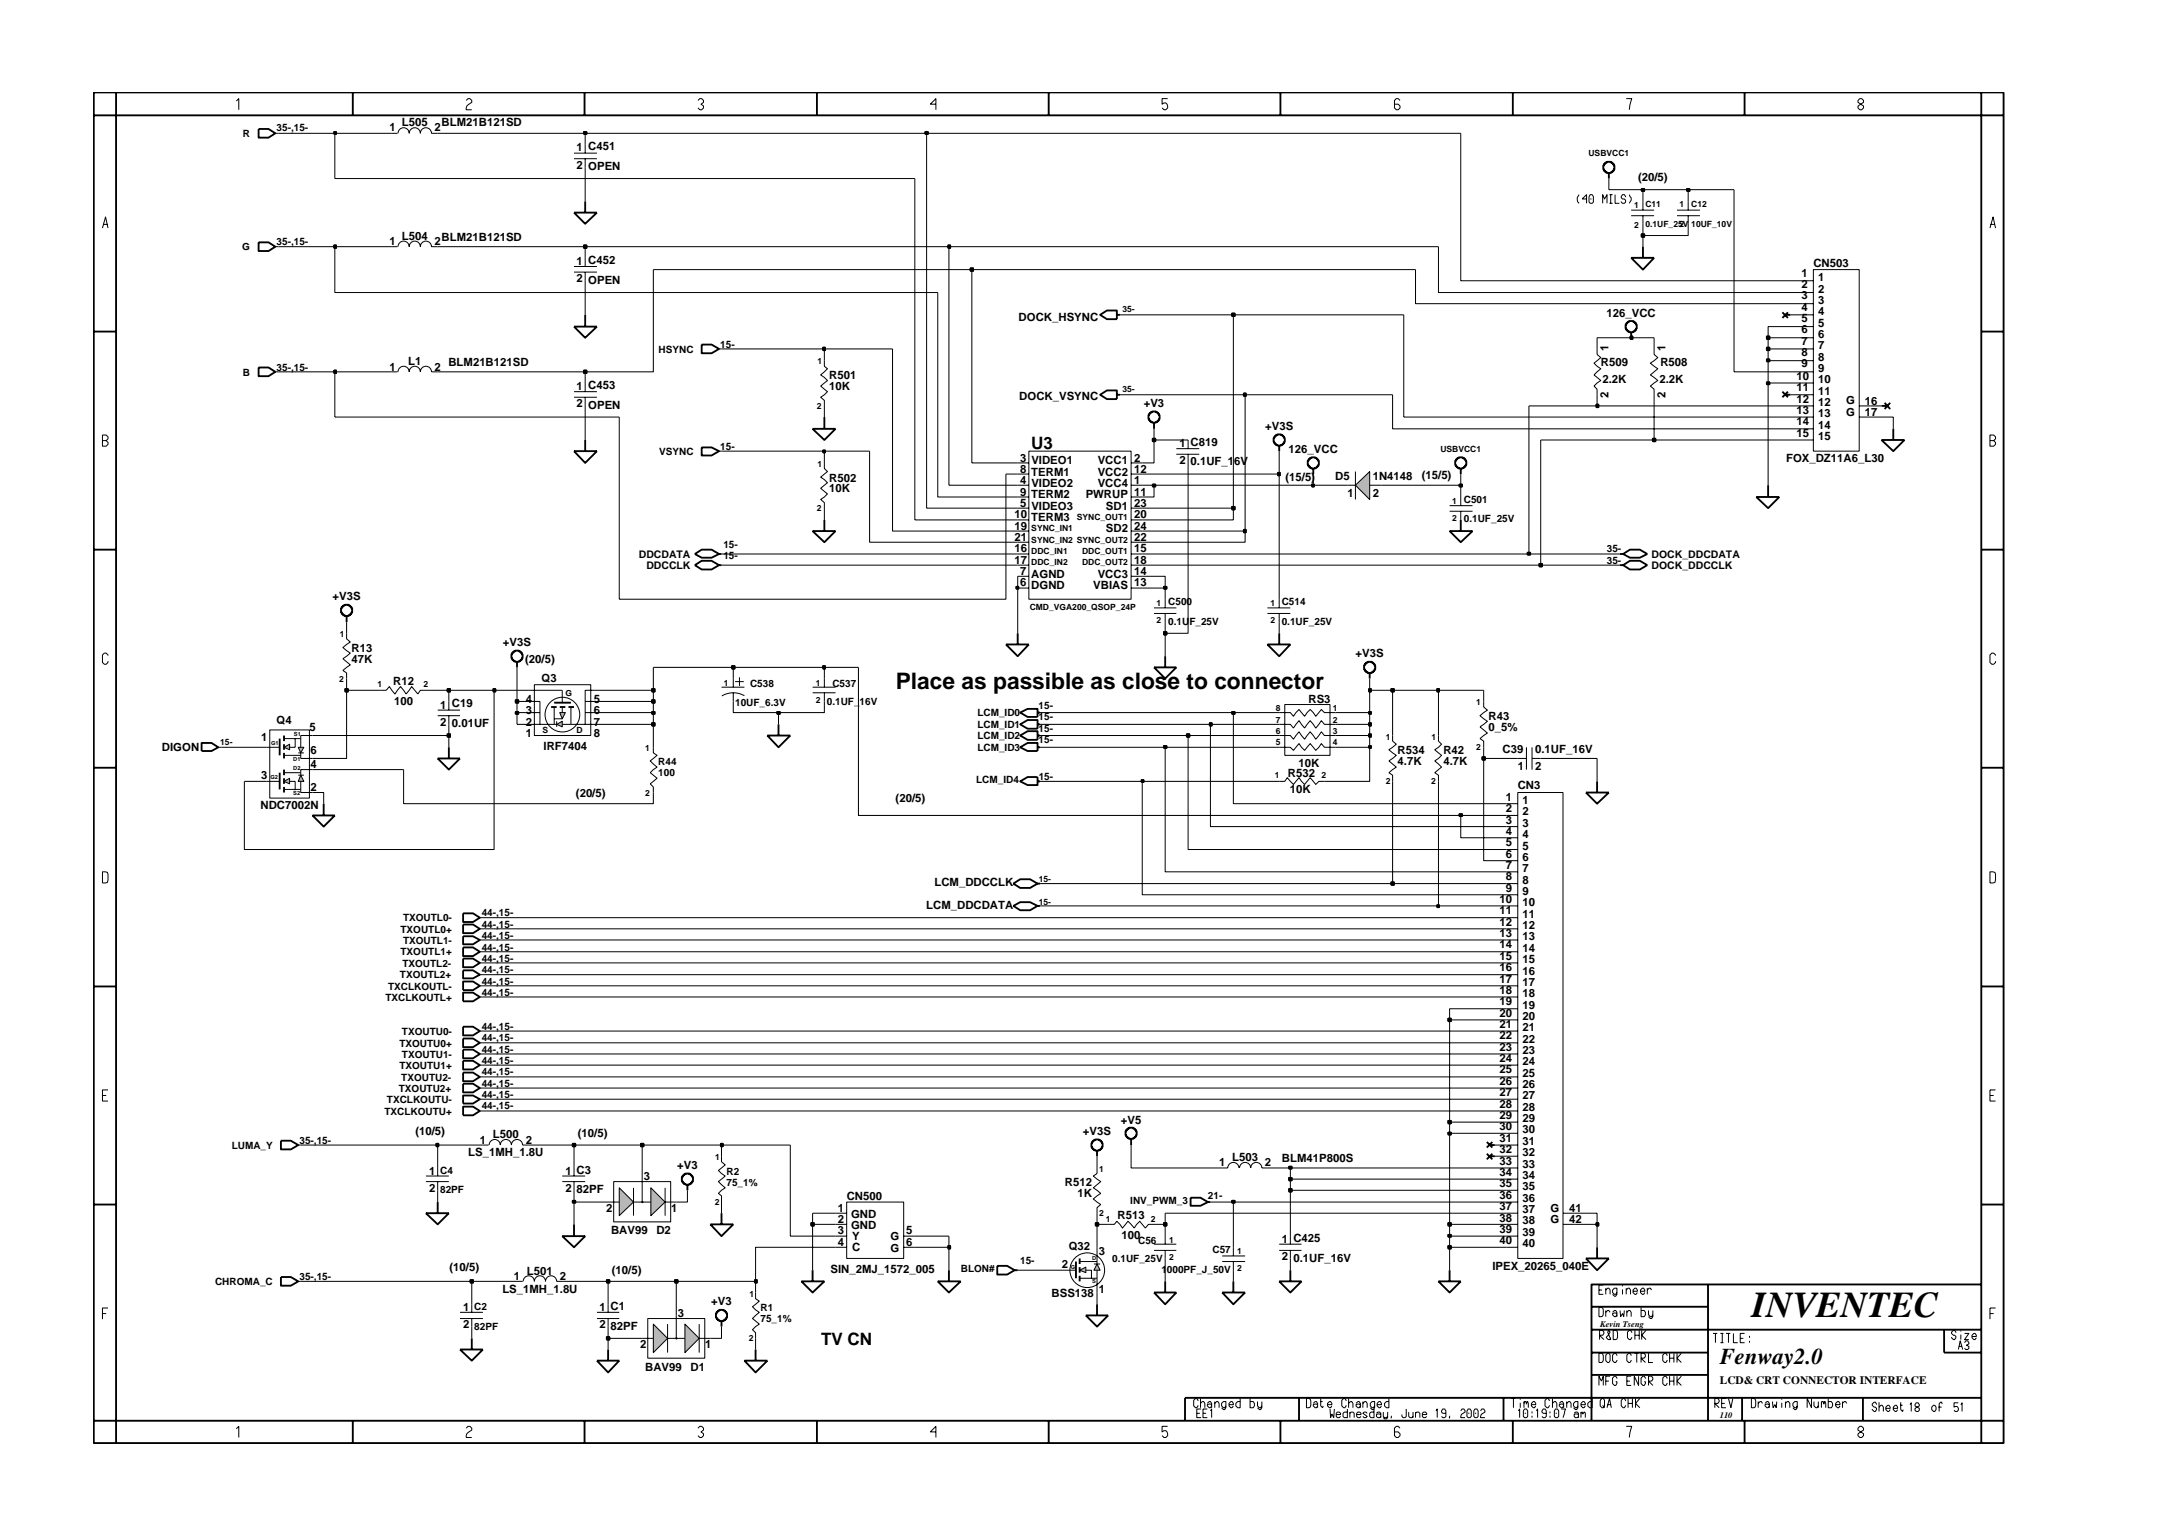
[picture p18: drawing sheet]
<svg xmlns="http://www.w3.org/2000/svg" width="297mm" height="210mm" viewBox="0 0 297 210" stroke-linecap="round" stroke-linejoin="round" font-family="sans-serif">
<defs><g id="words">
<text font-size="5" x="239.4" y="180">INVENTEC</text>
<g font-size="3.1">
<text x="122.4" y="94.1">Place as passible as close to connector</text>
<text x="235" y="186.4">Fenway2.0</text>
</g>
<g font-size="2.3">
<text x="140.9" y="61.3">U3</text>
<text x="112.2" y="183.8">TV CN</text>
</g>
<g font-size="1.6">
<text x="53.2" y="18">1</text>
<text x="54.9" y="17.2">L505</text>
<text x="59.4" y="18">2</text>
<text x="60.3" y="17.2">BLM21B121SD</text>
<text x="78.8" y="23">2</text>
<text x="78.8" y="20.7">1 C451</text>
<text x="80.4" y="23.2">OPEN</text>
<text x="223.8" y="24.8">(20/5)</text>
<text x="53.2" y="33.5">1</text>
<text x="54.9" y="32.8">L504</text>
<text x="59.4" y="33.5">2</text>
<text x="60.3" y="32.9">BLM21B121SD</text>
<text x="78.8" y="36.3">1 C452</text>
<text x="78.8" y="38.5">2</text>
<text x="80.4" y="38.8">OPEN</text>
<text x="246.1" y="39.3">2</text>
<text x="246.1" y="40.9">3</text>
<text x="246.1" y="37.8">1</text>
<text x="247.8" y="36.4">CN503</text>
<text x="248.4" y="40">2</text>
<text x="248.4" y="41.5">3</text>
<text x="248.4" y="38.4">1</text>
<text x="139.2" y="43.8">DOCK_HSYNC</text>
<text x="219.5" y="43.3">126_VCC</text>
<text x="219.8" y="48" transform="rotate(-90 219.8 48)">1</text>
<text x="227.6" y="48" transform="rotate(-90 227.6 48)">1</text>
<text x="246.1" y="42.5">4</text>
<text x="246.1" y="44">5</text>
<text x="246.1" y="45.5">6</text>
<text x="246.1" y="47.1">7</text>
<text x="248.4" y="43">4</text>
<text x="248.4" y="44.6">5</text>
<text x="248.4" y="46.2">6</text>
<text x="248.4" y="47.7">7</text>
<text x="53.2" y="50.6">1</text>
<text x="55.8" y="49.9">L1</text>
<text x="59.4" y="50.6">2</text>
<text x="61.3" y="50.1">BLM21B121SD</text>
<text x="78.8" y="53.4">1 C453</text>
<text x="113.3" y="51.7">R501</text>
<text x="113.3" y="53.3">10K</text>
<text x="218.7" y="50">R509</text>
<text x="218.9" y="52.4">2.2K</text>
<text x="226.7" y="52.4">2.2K</text>
<text x="226.9" y="50">R508</text>
<text x="245.4" y="52">10</text>
<text x="245.4" y="53.5">11</text>
<text x="246.1" y="50.2">9</text>
<text x="246.1" y="48.7">8</text>
<text x="248.4" y="52.3">10</text>
<text x="248.4" y="53.9">11</text>
<text x="248.4" y="50.8">9</text>
<text x="248.4" y="49.3">8</text>
<text x="78.8" y="55.6">2</text>
<text x="80.4" y="55.9">OPEN</text>
<text x="139.3" y="54.7">DOCK_VSYNC</text>
<text x="156.3" y="55.6">+V3</text>
<text x="172.9" y="58.7">+V3S</text>
<text x="219.8" y="54.4" transform="rotate(-90 219.8 54.4)">2</text>
<text x="227.6" y="54.4" transform="rotate(-90 227.6 54.4)">2</text>
<text x="245.4" y="55.1">12</text>
<text x="245.4" y="56.6">13</text>
<text x="245.4" y="58.1">14</text>
<text x="245.4" y="59.7">15</text>
<text x="248.4" y="55.5">12</text>
<text x="248.4" y="57">13</text>
<text x="248.4" y="58.6">14</text>
<text x="252.3" y="55.3">G</text>
<text x="252.3" y="56.8">G</text>
<text x="254.8" y="56.8">17</text>
<text x="254.8" y="55.3">16</text>
<text x="113.3" y="65.8">R502</text>
<text x="139.4" y="64.6">8</text>
<text x="139.4" y="63.1">3</text>
<text x="140.9" y="65">TERM1</text>
<text x="140.9" y="63.4">VIDEO1</text>
<text x="150" y="63.4">VCC1</text>
<text x="150" y="65">VCC2</text>
<text x="155" y="63.1">2</text>
<text x="155" y="64.6">12</text>
<text x="161.1" y="61.1">1 C819</text>
<text x="161.1" y="63.4">2</text>
<text x="162.7" y="63.6">0.1UF_16V</text>
<text x="175.6" y="65.8">(15/5)</text>
<text x="176.1" y="61.9">126_VCC</text>
<text x="182.4" y="65.6">D5</text>
<text x="187.6" y="65.6">1N4148</text>
<text x="194.3" y="65.5">(15/5)</text>
<text x="244" y="63.1">FOX_DZ11A6_L30</text>
<text x="248.4" y="60.1">15</text>
<text x="113.3" y="67.2">10K</text>
<text x="138.6" y="70.8">10</text>
<text x="139.4" y="67.7">9</text>
<text x="139.4" y="66.1">4</text>
<text x="139.4" y="69.3">5</text>
<text x="140.9" y="68.1">TERM2</text>
<text x="140.9" y="71.2">TERM3</text>
<text x="140.9" y="66.5">VIDEO2</text>
<text x="140.9" y="69.7">VIDEO3</text>
<text x="148.3" y="68.1">PWRUP</text>
<text x="150" y="66.5">VCC4</text>
<text x="151.1" y="69.7">SD1</text>
<text x="155" y="67.7">11</text>
<text x="155" y="69.3">23</text>
<text x="155" y="70.8">20</text>
<text x="155" y="66.1">1</text>
<text x="184.1" y="67.9">1</text>
<text x="187.6" y="67.9">2</text>
<text x="138.6" y="72.4">19</text>
<text x="138.6" y="73.9">21</text>
<text x="138.6" y="75.5">16</text>
<text x="138.6" y="77.1">17</text>
<text x="151.1" y="72.7">SD2</text>
<text x="155" y="72.4">24</text>
<text x="155" y="73.9">22</text>
<text x="155" y="75.5">15</text>
<text x="155" y="77.1">18</text>
<text x="45.4" y="82">+V3S</text>
<text x="139.4" y="78.6">7</text>
<text x="139.4" y="80.1">6</text>
<text x="140.9" y="79">AGND</text>
<text x="140.9" y="80.5">DGND</text>
<text x="149.4" y="80.5">VBIAS</text>
<text x="150" y="79">VCC3</text>
<text x="155" y="80.1">13</text>
<text x="155" y="78.6">14</text>
<text x="48" y="89.1">R13</text>
<text x="68.7" y="88.3">+V3S</text>
<text x="185.2" y="89.8">+V3S</text>
<text x="48" y="90.6">47K</text>
<text x="53.7" y="93.6">R12</text>
<text x="71.7" y="90.6">(20/5)</text>
<text x="74" y="93.1">Q3</text>
<text x="35.7" y="101.3">1</text>
<text x="37.8" y="99">Q4</text>
<text x="42.3" y="100">5</text>
<text x="53.9" y="96.3">100</text>
<text x="60.1" y="96.9">1 C19</text>
<text x="60.1" y="99.2">2</text>
<text x="61.8" y="99.3">0.01UF</text>
<text x="71.8" y="100.7">1</text>
<text x="71.8" y="99.2">2</text>
<text x="71.8" y="97.6">3</text>
<text x="71.8" y="96">4</text>
<text x="81.1" y="99.2">7</text>
<text x="81.1" y="97.6">6</text>
<text x="81.1" y="100.7">8</text>
<text x="81.1" y="96">5</text>
<text x="178.8" y="96">RS3</text>
<text x="203.4" y="98.4">R43</text>
<text x="203.4" y="99.9">0_5%</text>
<text x="22.1" y="102.7">DIGON</text>
<text x="35.7" y="106.4">3</text>
<text x="42.4" y="103">6</text>
<text x="42.4" y="105">4</text>
<text x="74.3" y="102.5">IRF7404</text>
<text x="176" y="106.1">R532</text>
<text x="177.4" y="104.8">10K</text>
<text x="191" y="104.6">4.7K</text>
<text x="191" y="103.1">R534</text>
<text x="197.2" y="103.1">R42</text>
<text x="197.2" y="104.6">4.7K</text>
<text x="205.3" y="102.8">C39</text>
<text x="207.4" y="105.2">1</text>
<text x="207.4" y="107.9">CN3</text>
<text x="209.7" y="102.8">0.1UF_16V</text>
<text x="209.7" y="105.2">2</text>
<text x="35.6" y="110.6">NDC7002N</text>
<text x="42.4" y="108.1">2</text>
<text x="78.7" y="108.9">(20/5)</text>
<text x="122.4" y="109.6">(20/5)</text>
<text x="176.2" y="108.4">10K</text>
<text x="205.8" y="112.6">3</text>
<text x="205.8" y="111">2</text>
<text x="205.8" y="109.4">1</text>
<text x="208" y="113">3</text>
<text x="208" y="111.4">2</text>
<text x="208" y="109.8">1</text>
<text x="205.8" y="114.1">4</text>
<text x="205.8" y="115.6">5</text>
<text x="205.8" y="117.2">6</text>
<text x="205.8" y="118.8">7</text>
<text x="208" y="114.5">4</text>
<text x="208" y="116.1">5</text>
<text x="208" y="117.6">6</text>
<text x="208" y="119.1">7</text>
<text x="126.5" y="124.2">LCM_DDCDATA</text>
<text x="127.7" y="121.1">LCM_DDCCLK</text>
<text x="204.9" y="123.4">10</text>
<text x="204.9" y="124.9">11</text>
<text x="205.8" y="120.3">8</text>
<text x="205.8" y="121.9">9</text>
<text x="208" y="123.8">10</text>
<text x="208" y="125.4">11</text>
<text x="208" y="120.7">8</text>
<text x="208" y="122.3">9</text>
<text x="204.9" y="128.1">13</text>
<text x="204.9" y="129.6">14</text>
<text x="204.9" y="131.2">15</text>
<text x="204.9" y="126.5">12</text>
<text x="208" y="126.9">12</text>
<text x="208" y="128.5">13</text>
<text x="208" y="130.1">14</text>
<text x="208" y="131.6">15</text>
<text x="204.9" y="132.7">16</text>
<text x="204.9" y="134.3">17</text>
<text x="204.9" y="135.9">18</text>
<text x="204.9" y="137.4">19</text>
<text x="208" y="133.2">16</text>
<text x="208" y="134.7">17</text>
<text x="208" y="136.2">18</text>
<text x="208" y="137.9">19</text>
<text x="204.9" y="139">20</text>
<text x="204.9" y="140.5">21</text>
<text x="204.9" y="142">22</text>
<text x="204.9" y="143.6">23</text>
<text x="208" y="139.4">20</text>
<text x="208" y="140.9">21</text>
<text x="208" y="142.5">22</text>
<text x="204.9" y="149.8">27</text>
<text x="204.9" y="145.2">24</text>
<text x="204.9" y="146.7">25</text>
<text x="204.9" y="148.3">26</text>
<text x="208" y="144">23</text>
<text x="208" y="145.6">24</text>
<text x="208" y="147.2">25</text>
<text x="208" y="148.7">26</text>
<text x="56.8" y="155.1">(10/5)</text>
<text x="67.3" y="155.5">L500</text>
<text x="78.9" y="155.4">(10/5)</text>
<text x="148" y="155.1">+V3S</text>
<text x="153.1" y="153.6">+V5</text>
<text x="204.9" y="151.4">28</text>
<text x="204.9" y="153">29</text>
<text x="204.9" y="154.5">30</text>
<text x="208" y="151.8">28</text>
<text x="208" y="153.3">29</text>
<text x="208" y="154.9">30</text>
<text x="208" y="150.2">27</text>
<text x="58.6" y="160.5">1</text>
<text x="64" y="158">LS_1MH_1.8U</text>
<text x="65.6" y="156.3">1</text>
<text x="71.8" y="156.3">2</text>
<text x="77.2" y="160.5">1 C3</text>
<text x="88" y="161.3">3</text>
<text x="92.5" y="159.8">+V3</text>
<text x="166.6" y="159.4">1</text>
<text x="168.4" y="158.6">L503</text>
<text x="172.8" y="159.4">2</text>
<text x="175.2" y="158.8">BLM41P800S</text>
<text x="204.9" y="156">31</text>
<text x="204.9" y="157.6">32</text>
<text x="204.9" y="159.1">33</text>
<text x="204.9" y="160.8">34</text>
<text x="208" y="156.5">31</text>
<text x="208" y="158">32</text>
<text x="208" y="159.6">33</text>
<text x="208" y="161.1">34</text>
<text x="58.6" y="162.8">2</text>
<text x="77.2" y="162.8">2</text>
<text x="78.8" y="163.1">82PF</text>
<text x="82.8" y="165.6">2</text>
<text x="91.7" y="165.6">1</text>
<text x="114.5" y="165.6">1</text>
<text x="114.5" y="167.1">2</text>
<text x="115.7" y="163.9">CN500</text>
<text x="116.3" y="167.9">GND</text>
<text x="116.3" y="166.4">GND</text>
<text x="145.5" y="162.1">R512</text>
<text x="147.2" y="163.6">1K</text>
<text x="152.7" y="166.6">R513</text>
<text x="204.9" y="162.3">35</text>
<text x="204.9" y="163.8">36</text>
<text x="204.9" y="165.4">37</text>
<text x="204.9" y="166.9">38</text>
<text x="208" y="162.7">35</text>
<text x="208" y="164.3">36</text>
<text x="208" y="165.8">37</text>
<text x="208" y="167.3">38</text>
<text x="211.9" y="165.6">G</text>
<text x="211.9" y="167.1">G</text>
<text x="214.4" y="165.6">41</text>
<text x="214.4" y="167.1">42</text>
<text x="61.4" y="173.7">(10/5)</text>
<text x="83.5" y="168.7">BAV99</text>
<text x="89.7" y="168.7">D2</text>
<text x="113.5" y="173.9">SIN_2MJ_1572_005</text>
<text x="114.5" y="170.3">4</text>
<text x="114.5" y="168.7">3</text>
<text x="116.4" y="171">C</text>
<text x="116.4" y="169.5">Y</text>
<text x="121.7" y="169.4">G</text>
<text x="121.7" y="171">G</text>
<text x="123.8" y="168.7">5</text>
<text x="123.8" y="170.3">6</text>
<text x="145.1" y="173.3">2</text>
<text x="146" y="170.9">Q32</text>
<text x="150.1" y="171.5">3</text>
<text x="153.2" y="169.3">100</text>
<text x="175.1" y="169.9">1 C425</text>
<text x="175.1" y="172.2">2</text>
<text x="176.7" y="172.4">0.1UF_16V</text>
<text x="203.9" y="173.6">IPEX_20265_040E</text>
<text x="204.9" y="170.1">40</text>
<text x="204.9" y="168.5">39</text>
<text x="208" y="170.4">40</text>
<text x="208" y="168.9">39</text>
<text x="63.3" y="179.2">1</text>
<text x="68.6" y="176.6">LS_1MH_1.8U</text>
<text x="70.2" y="174.9">1</text>
<text x="72" y="174.2">L501</text>
<text x="76.5" y="174.9">2</text>
<text x="81.9" y="179.2">1 C1</text>
<text x="83.6" y="174.2">(10/5)</text>
<text x="92.6" y="180">3</text>
<text x="97.2" y="178.4">+V3</text>
<text x="143.7" y="177.3">BSS138</text>
<text x="150.1" y="176.7">1</text>
<text x="63.3" y="181.5">2</text>
<text x="81.9" y="181.5">2</text>
<text x="83.4" y="181.7">82PF</text>
<text x="87.5" y="184.2">2</text>
<text x="96.4" y="184.2">1</text>
<text x="88.2" y="187.4">BAV99</text>
<text x="94.3" y="187.4">D1</text>
<text x="235" y="189.1">LCD&amp; CRT CONNECTOR INTERFACE</text>
</g>
<g font-size="1.4">
<text x="37.8" y="18">35-,15-</text>
<text x="33.2" y="18.7">R</text>
<text x="33.1" y="34.2">G</text>
<text x="37.8" y="33.5">35-,15-</text>
<text x="98.4" y="47.5">15-</text>
<text x="33.2" y="51.3">B</text>
<text x="37.8" y="50.6">35-,15-</text>
<text x="90" y="48.2">HSYNC</text>
<text x="90.1" y="62.2">VSYNC</text>
<text x="98.4" y="61.5">15-</text>
<text x="200" y="68.7">C501</text>
<text x="200" y="71.4">0.1UF_25V</text>
<text x="87.3" y="76.2">DDCDATA</text>
<text x="88.3" y="77.8">DDCCLK</text>
<text x="98.8" y="74.9">15-</text>
<text x="98.8" y="76.5">15-</text>
<text x="219.5" y="77.1">35-</text>
<text x="219.5" y="75.5">35-</text>
<text x="225.7" y="76.2">DOCK_DDCDATA</text>
<text x="225.7" y="77.8">DOCK_DDCCLK</text>
<text x="159.6" y="82.6">C500</text>
<text x="175.1" y="82.6">C514</text>
<text x="159.6" y="85.4">0.1UF_25V</text>
<text x="175.1" y="85.4">0.1UF_25V</text>
<text x="102.5" y="93.9">C538</text>
<text x="113.7" y="93.9">C537</text>
<text x="100.4" y="96.4">10UF_6.3V</text>
<text x="113" y="96.3">0.1UF_16V</text>
<text x="133.5" y="99.5">LCM_ID1</text>
<text x="133.5" y="97.9">LCM_ID0</text>
<text x="133.5" y="101">LCM_ID2</text>
<text x="141.9" y="98.4">15-</text>
<text x="141.9" y="101.5">15-</text>
<text x="141.9" y="100">15-</text>
<text x="141.9" y="96.9">15-</text>
<text x="89.9" y="104.6">R44</text>
<text x="89.9" y="106.1">100</text>
<text x="133.4" y="107">LCM_ID4</text>
<text x="133.5" y="102.6">LCM_ID3</text>
<text x="141.9" y="106.5">15-</text>
<text x="55.1" y="125.9">TXOUTL0-</text>
<text x="65.8" y="125.2">44-,15-</text>
<text x="54.7" y="127.4">TXOUTL0+</text>
<text x="54.7" y="130.6">TXOUTL1+</text>
<text x="55.1" y="129">TXOUTL1-</text>
<text x="65.8" y="126.8">44-,15-</text>
<text x="65.8" y="129.9">44-,15-</text>
<text x="65.8" y="128.3">44-,15-</text>
<text x="65.8" y="131.4">44-,15-</text>
<text x="52.7" y="136.7">TXCLKOUTL+</text>
<text x="53" y="135.2">TXCLKOUTL-</text>
<text x="54.6" y="133.7">TXOUTL2+</text>
<text x="55" y="132.1">TXOUTL2-</text>
<text x="65.8" y="136.1">44-,15-</text>
<text x="65.8" y="134.5">44-,15-</text>
<text x="65.8" y="132.9">44-,15-</text>
<text x="54.6" y="143">TXOUTU0+</text>
<text x="54.9" y="141.4">TXOUTU0-</text>
<text x="65.8" y="142.3">44-,15-</text>
<text x="65.8" y="143.9">44-,15-</text>
<text x="65.8" y="140.7">44-,15-</text>
<text x="54.5" y="149.2">TXOUTU2+</text>
<text x="54.6" y="146.1">TXOUTU1+</text>
<text x="54.8" y="147.7">TXOUTU2-</text>
<text x="54.9" y="144.5">TXOUTU1-</text>
<text x="65.8" y="145.4">44-,15-</text>
<text x="65.8" y="148.5">44-,15-</text>
<text x="65.8" y="146.9">44-,15-</text>
<text x="52.5" y="152.3">TXCLKOUTU+</text>
<text x="52.9" y="150.7">TXCLKOUTU-</text>
<text x="65.8" y="150">44-,15-</text>
<text x="65.8" y="151.6">44-,15-</text>
<text x="31.7" y="157">LUMA_Y</text>
<text x="40.9" y="156.3">35-,15-</text>
<text x="60.1" y="160.4">C4</text>
<text x="99.3" y="160.5">R2</text>
<text x="60.1" y="163.1">82PF</text>
<text x="99.3" y="162.1">75_1%</text>
<text x="154.4" y="164.5">INV_PWM_3</text>
<text x="165" y="163.8">21-</text>
<text x="131.3" y="173.8">BLON#</text>
<text x="139.4" y="172.7">15-</text>
<text x="152" y="172.4">0.1UF_25V</text>
<text x="155.5" y="170">C56</text>
<text x="158.7" y="173.9">1000PF_J_50V</text>
<text x="165.7" y="171.2">C57</text>
<text x="29.4" y="175.6">CHROMA_C</text>
<text x="40.9" y="174.9">35-,15-</text>
<text x="64.8" y="179">C2</text>
<text x="103.9" y="179.2">R1</text>
<text x="64.8" y="181.7">82PF</text>
<text x="103.9" y="180.7">75_1%</text>
</g>
<g font-size="1.2">
<text x="217" y="21.4">USBVCC1</text>
<text x="223.3" y="28.5">1</text>
<text x="224.8" y="28.3">C11</text>
<text x="229.5" y="28.3">1</text>
<text x="231.1" y="28.3">C12</text>
<text x="223.3" y="31.2">2</text>
<text x="224.8" y="31">0.1UF_25V 10UF_10V</text>
<text x="229.5" y="31">2</text>
<text x="153.4" y="42.7">35-</text>
<text x="111.7" y="49.8">1</text>
<text x="153.4" y="53.6">35-</text>
<text x="111.6" y="55.9">2</text>
<text x="111.7" y="63.8">1</text>
<text x="196.8" y="61.7">USBVCC1</text>
<text x="111.6" y="69.9">2</text>
<text x="147.1" y="71.1">SYNC_OUT1</text>
<text x="198.4" y="68.8">1</text>
<text x="198.4" y="71.2">2</text>
<text x="140.9" y="72.6">SYNC_IN1</text>
<text x="140.9" y="74.2">SYNC_IN2 SYNC_OUT2</text>
<text x="140.9" y="75.7">DDC_IN1</text>
<text x="140.9" y="77.2">DDC_IN2</text>
<text x="147.8" y="75.7">DDC_OUT1</text>
<text x="147.8" y="77.2">DDC_OUT2</text>
<text x="140.7" y="83.4">CMD_VGA200_QSOP_24P</text>
<text x="158" y="82.8">1</text>
<text x="173.6" y="82.8">1</text>
<text x="46.4" y="87.1">1</text>
<text x="158" y="85.2">2</text>
<text x="173.6" y="85.2">2</text>
<text x="46.3" y="93.1">2</text>
<text x="51.6" y="93.9">1</text>
<text x="57.9" y="93.9">2</text>
<text x="77.2" y="95.1">G</text>
<text x="98.9" y="93.7">1</text>
<text x="111.4" y="93.7">1</text>
<text x="30.1" y="101.9">15-</text>
<text x="74.1" y="100.2">S</text>
<text x="78.8" y="100.2">D</text>
<text x="111.4" y="96">2</text>
<text x="174.3" y="101.9">5</text>
<text x="174.3" y="100.3">6</text>
<text x="174.3" y="98.8">7</text>
<text x="174.3" y="97.2">8</text>
<text x="182.1" y="97.2">1</text>
<text x="182.1" y="98.8">2</text>
<text x="182.1" y="100.3">3</text>
<text x="182.1" y="101.9">4</text>
<text x="189.3" y="101.1">1</text>
<text x="195.6" y="101.1">1</text>
<text x="201.7" y="96.4">1</text>
<text x="88.2" y="102.6">1</text>
<text x="174.2" y="106.4">1</text>
<text x="180.5" y="106.4">2</text>
<text x="189.3" y="107.1">2</text>
<text x="195.5" y="107.1">2</text>
<text x="201.7" y="102.5">2</text>
<text x="88.2" y="108.7">2</text>
<text x="141.9" y="120.5">15-</text>
<text x="141.9" y="123.6">15-</text>
<text x="97.7" y="158.5">1</text>
<text x="150.2" y="160.1">1</text>
<text x="97.6" y="164.6">2</text>
<text x="150.2" y="166.1">2</text>
<text x="151.1" y="167">1</text>
<text x="157.3" y="167">2</text>
<text x="159.7" y="169.9">1</text>
<text x="159.7" y="172.2">2</text>
<text x="169.1" y="171.4">1</text>
<text x="169.1" y="173.8">2</text>
<text x="102.4" y="177.2">1</text>
<text x="102.3" y="183.2">2</text>
<text x="218.6" y="181.3">Kevin Tseng</text>
<text x="235" y="193.7">110</text>
</g>
<g font-size=".8">
<text x="37" y="101.8">G1</text>
<text x="40.2" y="100.6">S1</text>
<text x="36.9" y="106.5">G2</text>
<text x="40.1" y="103.9">D1</text>
<text x="40.1" y="105.3">D2</text>
<text x="40.1" y="108.6">S2</text>
<text x="146.3" y="173.4">G</text>
<text x="149.2" y="172.2">D</text>
<text x="149.2" y="175.4">S</text>
</g>
</g></defs>
<g fill="none" stroke="#000" stroke-width=".14">
<path d="M53.5 33.7h.8M54.4 33.7a.76 .76 0 0 1 .7-.8 .76 .76 0 0 1 .8 .8 .76 .76 0 0 1 .8-.8 .76 .76 0 0 1 .7 .8 .76 .76 0 0 1 .8-.8 .76 .76 0 0 1 .8 .8h.8M184.1 66.3h1.1M185.2 64.4v3.9M187.1 66.3h1.7M157.7 83.1h3M157.7 83.8h3M159.2 81.9v1.2M159.2 83.8v1.2M29.8 102.1h.5M65.6 150.2h.4M81.6 179.3h3"/>
<path d="M83.1 178.2v1.1M81.6 180.2h3M83.1 180.2v1.1"/>
</g>
<path d="M27.5 101.5h1.4l.9 .6-.9 .5h-1.4zM63.3 149.7h1.3l1 .5-1 .6h-1.3z" fill="none" stroke="#000" stroke-width=".25"/>
<path d="M185.2 66.3l1.9-1.9v3.9z" fill-rule="evenodd" fill="#b3b3b3" stroke="#000" stroke-width=".14"/>
<g fill="none" stroke="#000" stroke-width=".14">
<path d="M80 19.7v1.2M78.4 20.9h3.2M78.4 21.7h3.2M78.4 36.4h3.2M78.4 37.2h3.2M80 21.7v1.2M80 35.2v1.2M80 37.2v1.2M160.7 61.3h3.2M160.7 62.1h3.2M162.3 60.1v1.2M162.3 62.1v1.2"/>
<path d="M174.8 97.4h1.5l.4 .5 .8-.9 .8 .9 .7-.9 .8 .9 .7-.9 .5 .4h1.5M174.8 99h1.5l.4 .5 .8-1 .8 1 .7-1 .8 1 .7-1 .5 .5h1.5M175.5 96.3h6.2v6.9h-6.2zM174.8 100.5h1.5l.4 .5 .8-1 .8 1 .7-1 .8 1 .7-1 .5 .5h1.5M174.8 102.1h1.5l.4 .4 .8-.9 .8 .9 .7-.9 .8 .9 .7-.9 .5 .5h1.5M65.6 126.9h.4M65.6 134.7h.4M65.6 145.6h.4M66 156.5h.7M66.8 156.5a.76 .76 0 0 1 .8-.8 .76 .76 0 0 1 .8 .8 .76 .76 0 0 1 .7-.8 .76 .76 0 0 1 .8 .8 .76 .76 0 0 1 .7-.8 .76 .76 0 0 1 .8 .8h.8M167 159.6h.8a.76 .76 0 0 1 .7-.8 .76 .76 0 0 1 .8 .8M169.4 159.6a.76 .76 0 0 1 .7-.8 .76 .76 0 0 1 .8 .8 .76 .76 0 0 1 .7-.8 .76 .76 0 0 1 .8 .8h.8"/>
<path d="M114.2 165.8h1.5M114.2 167.3h1.5M114.2 168.9h1.5M114.2 170.4h1.5M115.7 164.3h7.8v7.7h-7.8zM123.5 168.9h1.5M123.5 170.4h1.5M167 171.6h3.1M167 172.4h3.1M168.5 170.4v1.2M168.5 172.4v1.2"/>
</g>
<g fill="none" stroke="#000" stroke-width=".25">
<path d="M78.4 29.1h3.2l-1.6 1.5zM80 27.5v1.6M78.4 44.6h3.2l-1.6 1.6zM80 43v1.6M150.3 43l.9-.6h1.4v1.2h-1.4zM152.6 43h.4M157 56.6l.3-.2a.72 .72 0 0 1 .9 0l.2 .3v.5l-.5 .6h-.5l-.4-.4v-.2h-.1zM157.7 57.8v.8M78.4 61.7h3.2l-1.6 1.6zM80 60.1v1.6M240 67.9h3.1l-1.5 1.5zM241.6 66.3v1.6"/>
<path d="M70.1 89.1h.1a.72 .72 0 0 1 .9 0l.3 .3v.5l-.5 .5h-.5l-.4-.3-.1-.7zM70.6 90.4v.8M137.4 88.1h3.2l-1.5 1.6zM139.1 86.5v1.6M139.4 99l1-.6h1.4v1.2h-1.4zM141.8 99h.3M186.5 90.7l.2-.1a.72 .72 0 0 1 .9 0l.3 .3v.6l-.5 .5h-.5l-.4-.4-.1-.7h.1zM187.1 92v.7M139.4 106.8l1-.6h1.4v1.1h-1.4zM141.8 106.8h.3M63.3 126.3h1.3l1 .6-1 .6h-1.3zM63.3 134.1h1.3l1 .6-1 .6h-1.3z"/>
<path d="M63.3 145h1.3l1 .6-1 .5h-1.3zM149.2 156.1l.3-.2a.72 .72 0 0 1 .9 0l.3 .3v.5l-.6 .5h-.5l-.4-.3v-.2h-.1zM149.9 157.2v.8M154 154.4l.1-.1a.72 .72 0 0 1 1 0l.2 .3v.5l-.5 .5h-.5l-.4-.3-.1-.7h.1zM154.5 155.7v.8M76.8 168.9h3.2l-1.6 1.5zM78.4 167.3v1.6M93.5 160.5l.7-.1 .4 .3 .1 .7-.4 .4-.6 .1-.5-.3v-.7zM93.9 161.9v.8M136.3 173h1.3l1 .6-1 .6h-1.3zM138.6 173.6h.5M148.4 179.8h3l-1.5 1.5z"/>
<path d="M149.9 178.2v1.6M162.7 163.7h1.3l1 .6-1 .5h-1.3zM165 164.3h.4M167 176.6h3.1l-1.6 1.6zM168.5 175.1v1.5"/>
</g>
<path d="M88.9 162.3l2 2-2 1.8z" fill-rule="evenodd" fill="#b3b3b3" stroke="#000" stroke-width=".14"/>
<path d="M87.7 164.3h1.2M90.9 162.3v3.8M90.9 164.3h1.5" fill="none" stroke="#000" stroke-width=".14"/>
<path d="M84.6 162.3l2 2-2 1.8z" fill-rule="evenodd" fill="#b3b3b3" stroke="#000" stroke-width=".14"/>
<path d="M83.1 164.3h1.5M83.8 161.5h7.8v5.5h-7.8zM86.6 162.3v3.8M87.7 161.1v3.2h-1.1" fill="none" stroke="#000" stroke-width=".14"/>
<circle cx="87.8" cy="164.3" r=".08" fill="#b3b3b3" stroke="#000" stroke-width=".14"/>
<g fill="none" stroke="#000" stroke-width=".25">
<path d="M219.3 22.3h.1a.72 .72 0 0 1 .9 0l.3 .3v.5l-.5 .5h-.5l-.5-.3v-.7zM219.8 23.6v.8M222.9 35.2h3.1l-1.5 1.6zM224.5 33.7v1.5M35.3 50.2h1.4l.9 .6-.9 .6h-1.4zM150.3 53.9l.9-.5h1.4v1.1h-1.4zM152.6 53.9h.4M94.9 77.2l1-.6h1.3l1 .6-1 .6h-1.3zM94.9 75.7l1-.6h1.3l1 .6-1 .5h-1.3zM98.2 77.2h.4M98.2 75.7h.4M111 72.6h3.2l-1.6 1.5z"/>
<path d="M112.6 71v1.6M178.8 62.8l.2-.1a.72 .72 0 0 1 .9 0l.3 .3v.5l-.5 .5h-.5l-.4-.3-.1-.7h.1zM179.4 64v.8M198.1 72.6h3.1l-1.6 1.5zM198.9 62.8l.3-.1a.72 .72 0 0 1 .9 0l.2 .3v.5l-.5 .5h-.5l-.4-.3v-.2h-.1zM199.6 64v.8M199.6 71v1.6M221.3 77.2h.5M221.3 75.7h.5M221.8 77.2l.9-.6h1.4l1 .6-1 .6h-1.4zM221.8 75.7l.9-.6h1.4l1 .6-1 .5h-1.4zM46.9 82.7l.7-.1 .4 .4 .1 .7-.3 .4-.7 .1-.4-.4-.1-.6z"/>
<path d="M47.4 84.3v.7M106.4 99v1.5M139.4 97.4l1-.5h1.4v1.1h-1.4zM141.8 97.4h.3M157.7 91.2h3l-1.5 1.5zM159.2 89.7v1.5M38.2 105.6v2.3M59.8 103.6h3.1l-1.6 1.6zM61.3 102.1v1.5M104.8 100.5h3.2l-1.6 1.6zM216.7 108.3h3.1l-1.6 1.5zM218.2 106.8v1.5"/>
<path d="M63.3 129.5h1.3l1 .6-1 .6h-1.3zM63.3 124.8h1.3l1 .6-1 .6h-1.3zM138.5 123.8l.9-.5h1.3l1.1 .5-1.1 .6h-1.3zM138.5 120.7l.9-.5h1.3l1.1 .5-1.1 .6h-1.3zM141.8 123.8h.3M141.8 120.7h.3M38.4 155.9h1.3l1.1 .6-1.1 .6h-1.3zM63.3 151.2h1.3l1 .6-1 .6h-1.3zM63.3 148.1h1.3l1 .6-1 .6h-1.3zM63.3 141.9h1.3l1 .6-1 .6h-1.3zM63.3 140.3h1.3l1 .6-1 .6h-1.3zM63.3 146.6h1.3l1 .6-1 .6h-1.3z"/>
<path d="M38.4 174.5h1.3l1.1 .6-1.1 .6h-1.3zM58.2 165.8h3.1l-1.5 1.5zM59.8 164.3v1.5M98.2 179.1l.6-.1 .5 .3v.7l-.3 .4-.7 .1-.4-.3-.1-.7zM109.5 175.1h3.1l-1.6 1.5zM111 173.6v1.5M128.1 175.1h3.2l-1.6 1.5zM129.7 173.6v1.5M196.5 175.1h3.1l-1.5 1.5zM198.1 173.6v1.5M216.7 172h3.1l-1.6 1.6zM218.2 170.4v1.6"/>
<path d="M62.9 184.4h3.1l-1.5 1.5zM64.5 182.9v1.5M98.6 180.5v.8M101.7 185.9h3.1l-1.6 1.7zM103.2 184.4v1.5"/>
</g>
<g fill="none" stroke="#000" stroke-width=".14">
<path d="M53.5 18.2h.8M54.4 18.2a.76 .76 0 0 1 .7-.7 .76 .76 0 0 1 .8 .7 .76 .76 0 0 1 .8-.7 .76 .76 0 0 1 .7 .7 .76 .76 0 0 1 .8-.7 .76 .76 0 0 1 .8 .7h.8M222.9 28.7h3.1M222.9 29.5h3.1M224.5 27.5v1.2M224.5 29.5v1.1M229.1 28.7h3.2M229.1 29.5h3.2M230.7 27.5v1.2M230.7 29.5v1.1M246.2 40h1.6M246.2 38.4h1.6"/>
<path d="M247.8 36.8h6.2v24.9h-6.2zM37.6 50.8h.4M53.5 50.8h.8M54.4 50.8a.76 .76 0 0 1 .7-.7 .76 .76 0 0 1 .8 .7 .76 .76 0 0 1 .8-.7 .76 .76 0 0 1 .7 .7 .76 .76 0 0 1 .8-.7 .76 .76 0 0 1 .8 .7h.8M246.2 50.8h1.6M246.2 43h1.6M246.2 41.5h1.6M246.2 46.2h1.6M246.2 44.6h1.6M246.2 49.3h1.6M246.2 47.7h1.6M246.2 52.3h1.6"/>
<path d="M246.2 55.5h1.6M246.2 53.9h1.6M246.2 58.6h1.6M246.2 57h1.6M254 55.5h1.6M254 57h1.6M112.6 63.3v.7l.5 .4-1 .8 1 .8-1 .7 1 .8-1 .8 .5 .4v.7M139.1 63.3h1.5M139.1 64.8h1.5M139.1 66.3h1.5M139.1 67.9h1.5M139.1 69.4h1.5"/>
<path d="M139.1 71h1.5M139.1 72.6h1.5M139.1 74.1h1.5M139.1 75.7h1.5M139.1 77.2h1.5M139.1 78.8h1.5M140.6 61.7h13.9v20.2h-13.9zM154.5 63.3h1.6M154.5 64.8h1.6M154.5 66.3h1.6M154.5 67.9h1.6M154.5 69.4h1.6"/>
<path d="M154.5 71h1.6M154.5 72.6h1.6M154.5 74.1h1.6M154.5 75.7h1.6M154.5 77.2h1.6M154.5 78.8h1.6M198.1 69.1h3.1M198.1 69.9h3.1M199.6 67.9v1.2M199.6 69.9v1.1M246.2 60.1h1.6M59.8 97h3.1"/>
<path d="M59.8 97.8h3.1M61.3 95.9v1.1M61.3 97.8v1.2M139.1 80.4h1.5M154.5 80.4h1.6M173.2 83.1h3.1M173.2 83.8h3.1M174.8 81.9v1.2M174.8 83.8v1.2M36.4 106.8h1.8M89.3 102.1v.8l.5 .3-1 .8 1 .8-1 .8 1 .8-1 .7 .5 .4v.8M174.8 106.8h.7l.4-.5 .8 .9 .8-.9 .8 .9 .7-.9 .8 .9 .4-.4h.8"/>
<path d="M190.3 100.5v.8l.5 .4-1 .8 1 .7-1 .8 1 .8-1 .8 .5 .3v.9M196.5 100.5v.8l.5 .4-1 .8 1 .7-1 .8 1 .8-1 .8 .5 .3v.9M65.6 130.1h.4M65.6 125.4h.4M40.8 156.5h.3M65.6 151.8h.4M65.6 148.7h.4M65.6 142.5h.4M65.6 140.9h.4M65.6 147.2h.4M40.8 175.1h.3M62.9 179.3h3.1"/>
<path d="M64.5 178.2v1.1M70.6 175.1h.8M71.5 175.1a.76 .76 0 0 1 .7-.8 .76 .76 0 0 1 .8 .8 .76 .76 0 0 1 .8-.8 .76 .76 0 0 1 .7 .8 .76 .76 0 0 1 .8-.8 .76 .76 0 0 1 .8 .8h.7M62.9 180.2h3.1M64.5 180.2v1.1"/>
</g>
<path d="M41.1 105.9l.4 .9h-.7z" fill-rule="evenodd" fill="#b3b3b3" stroke="#000" stroke-width=".14"/>
<path d="M40.8 105.9h.7" fill="none" stroke="#000" stroke-width=".14"/>
<path d="M38.8 106.8l.8-.4v.7z" fill-rule="evenodd" fill="#b3b3b3" stroke="#000" stroke-width=".14"/>
<path d="M38.2 100.9v2.3M38.8 105.2v.7M38.8 106.4v.7M38.8 107.5v.8" fill="none" stroke="#000" stroke-width=".25"/>
<path d="M36.4 102.1h1.8M38.8 107.9h2.3M38.8 105.6h2.3M39.6 106.8h.7v1.1M41.1 106.8v1.5h1.6M42.7 105.2h-1.6v.7" fill="none" stroke="#000" stroke-width=".14"/>
<path d="M40.8 102.1h.7l-.4 .8z" fill-rule="evenodd" fill="#b3b3b3" stroke="#000" stroke-width=".14"/>
<path d="M40.8 102.9h.7" fill="none" stroke="#000" stroke-width=".14"/>
<path d="M38.8 102.1l.8-.4v.8z" fill-rule="evenodd" fill="#b3b3b3" stroke="#000" stroke-width=".14"/>
<g fill="none" stroke="#000" stroke-width=".25">
<path d="M35.3 33.1h1.4l.9 .6-.9 .6h-1.4zM243.5 53.5l.8 .8M243.9 53.9h.7M244.3 53.5l-.8 .8M38.8 100.5v.8M38.8 101.7v.8M38.8 102.9v.7M139.4 102.1l1-.6h1.4v1.1h-1.4zM141.8 102.1h.3M63.3 127.9h1.3l1 .6-1 .5h-1.3zM63.3 131h1.3l1 .6-1 .6h-1.3zM63.3 135.7h1.3l1 .5-1 .6h-1.3z"/>
<path d="M63.3 143.4h1.3l1 .6-1 .6h-1.3zM97.1 167.3h3.1l-1.6 1.6zM98.6 165.8v1.5M147 172.4v2.3"/>
</g>
<g fill="none" stroke="#000" stroke-width=".14">
<path d="M37.6 33.7h.4M78.4 53.5h3.2M78.4 54.3h3.2M80 52.3v1.2M80 54.3v1.2M218.2 47.7v.7l.5 .5-.9 .7 .9 .8-.9 .8 .9 .8-.9 .8 .4 .4v.7M226 47.7v.7l.5 .5-1 .7 1 .8-1 .8 1 .8-1 .8 .5 .4v.7M36.9 99.8h5.4v9.3h-5.4zM47.4 86.5v.8l.5 .4-1.1 .8 1.1 .8-1.1 .7 1.1 .9-1.1 .7 .6 .4v.7M98.6 93.9h3.1M100.2 92.7v1.2M100.2 94.7v1.2"/>
<path d="M100.4 93.1h1.2M101 92.6v1.1M101.7 95.1a3 3 0 0 0-3.1 0M111 93.9h3.2M111 94.7h3.2M112.6 92.7v1.2M112.6 94.7v1.2M202.7 95.9v.7l.5 .4-1 .8 1 .8-1 .7 1 .9-1 .7 .5 .4v.8M38.8 100.9h2.3M38.8 103.2h2.3M40.3 100.9v1.2h-.7M41.1 102.9v.7h1.6"/>
<path d="M42.7 100.5h-1.6v1.6M65.6 128.5h.4M65.6 131.6h.4M65.6 136.2h.4M59.8 159.6v1.1M65.6 144h.4M78.4 159.6v1.1M98.6 158v.8l.5 .4-.9 .7 .9 .8-.9 .8 .9 .8-.9 .8 .4 .3v.9M149.9 159.6v.8l-.5 .3 1 .8-1 .8 1 .8-1 .7 1 .8-.5 .4v.8M58.2 160.7h3.1M58.2 161.5h3.1M59.8 161.5v1.2"/>
<path d="M76.8 160.7h3.2M76.8 161.5h3.2M78.4 161.5v1.2M145.2 173.6h1.8M174.8 170h3M174.8 170.9h3M176.3 168.9v1.1M176.3 170.9v1.1"/>
</g>
<path d="M149.9 172.7l.4 .9h-.8z" fill-rule="evenodd" fill="#b3b3b3" stroke="#000" stroke-width=".14"/>
<path d="M149.5 172.7h.8" fill="none" stroke="#000" stroke-width=".14"/>
<path d="M147.5 173.6l.9-.4v.7z" fill-rule="evenodd" fill="#b3b3b3" stroke="#000" stroke-width=".14"/>
<g fill="none" stroke="#000" stroke-width=".25">
<path d="M35.3 17.6h1.4l.9 .6-.9 .6h-1.4zM95.9 61.1h1.3l1 .6-1 .5h-1.3zM42.7 111.4h3l-1.5 1.6zM44.2 109.8v1.6M63.3 132.6h1.3l1 .6-1 .5h-1.3zM203.1 156.1l.8 .7M203.1 157.7l.8 .7M203.5 156.5h.7M203.5 158h.7M203.9 156.1l-.8 .7M203.9 157.7l-.8 .7M147.5 172v.7"/>
<path d="M147.5 173.2v.7M147.5 174.3v.8M157.7 176.6h3l-1.5 1.6zM159.2 175.1v1.5M81.6 185.9h3l-1.5 1.7zM83.1 184.4v1.5"/>
</g>
<g fill="none" stroke="#000" stroke-width=".14">
<path d="M37.6 18.2h.4M112.6 49.3v.8l.5 .3-1 .8 1 .8-1 .8 1 .7-1 .8 .5 .4v.8M98.2 61.7h.4M52 94.3h.8l.4-.5 .8 1 .7-1 .8 1 .7-1 .9 1 .3-.5h.8M207.4 103.6h1.2M208.6 102.1v3.1M209.3 103.6h1.2M209.3 102.1v3.1M65.6 133.2h.4M147.5 174.7h2.4M147.5 172.4h2.4M148.4 173.6h.7v1.1"/>
<path d="M149.9 170.4v2.3M149.9 173.6v3M151.4 167.3h.9l.3-.4 .8 .9 .7-.9 .9 .9 .7-.9 .8 .9 .4-.5h.8M157.7 170h3M157.7 170.9h3M159.2 168.9v1.1M159.2 170.9v1.1"/>
<circle cx="148.6" cy="173.6" r="2.37"/>
</g>
<path d="M93.6 180.9l1.9 2-1.9 1.9z" fill-rule="evenodd" fill="#b3b3b3" stroke="#000" stroke-width=".14"/>
<path d="M92.4 182.9h1.2M95.5 180.9v3.9M95.5 182.9h1.6" fill="none" stroke="#000" stroke-width=".14"/>
<path d="M89.3 180.9l1.9 2-1.9 1.9z" fill-rule="evenodd" fill="#b3b3b3" stroke="#000" stroke-width=".14"/>
<path d="M92.4 179.8v3.1h-1.2M87.7 182.9h1.6M88.5 180.2h7.8v5.4h-7.8zM91.2 180.9v3.9" fill="none" stroke="#000" stroke-width=".14"/>
<circle cx="92.4" cy="182.9" r=".08" fill="#b3b3b3" stroke="#000" stroke-width=".14"/>
<path d="M111 58.6h3.2l-1.6 1.5zM112.6 57v1.6M174.1 59.7l.3-.2a.72 .72 0 0 1 .9 0l.2 .4v.5l-.5 .5h-.5l-.4-.3v-.2h-.1zM257.1 55.5h.7M257.5 55l.8 .9M258.3 55l-.8 .9M174.8 60.9v.8M75.7 96h2.3M174.8 175.1h3l-1.5 1.5zM176.3 173.6v1.5" fill="none" stroke="#000" stroke-width=".25"/>
<path d="M76.8 94.3v1.7" fill="none" stroke="#000" stroke-width=".14"/>
<path d="M76.1 99l.7-.4v.7z" fill-rule="evenodd" fill="#b3b3b3" stroke="#000" stroke-width=".14"/>
<path d="M76.1 98.6v.7" fill="none" stroke="#000" stroke-width=".14"/>
<path d="M76.5 97.4h.7l-.4 .8z" fill-rule="evenodd" fill="#b3b3b3" stroke="#000" stroke-width=".14"/>
<g fill="none" stroke="#000" stroke-width=".25">
<path d="M95.9 47.1h1.3l1 .6-1 .6h-1.3zM222.3 44.1l.1-.1a.72 .72 0 0 1 1 0l.2 .4v.5l-.5 .5h-.5l-.4-.3-.1-.7h.1zM222.9 45.4v.8M243.5 42.7l.8 .7M243.9 43h.7M244.3 42.7l-.8 .7M258.7 58.6v1.5M257.1 60.1h3.1l-1.5 1.6zM75.3 96.6h.8M76.5 96.6h.7M77.7 96.6h.7M173.2 88.1h3.1l-1.5 1.6z"/>
<path d="M174.8 86.5v1.6M139.4 100.5l1-.6h1.4v1.2h-1.4zM141.8 100.5h.3"/>
</g>
<g fill="none" stroke="#000" stroke-width=".14">
<path d="M98.2 47.7h.4M72.2 99h3.9M72.2 94.3h4.6M72.2 95.9h1.6v3.1M72.2 97.4h1.6M73 93.6h7.7v6.9h-7.7zM75.7 96.6v2.4M75.7 98.2h1.1M76.8 99h4.8M76.8 96.6v.8M78 96.6v2.4M80 95.9h1.6"/>
<path d="M80 97.4h1.6M81.6 94.3h-1.6v4.7M205.9 111.4h1.5M205.9 109.8h1.5M205.9 114.5h1.5M205.9 113h1.5M205.9 117.6h1.5M205.9 116.1h1.5M205.9 119.1h1.5M207.4 108.3h6.2v63.7h-6.2zM205.9 120.7h1.5M205.9 123.8h1.5"/>
<path d="M205.9 122.3h1.5M205.9 126.9h1.5M205.9 125.4h1.5M205.9 130.1h1.5M205.9 128.5h1.5M205.9 133.2h1.5M205.9 131.6h1.5M205.9 136.2h1.5M205.9 134.7h1.5M205.9 139.4h1.5M205.9 137.9h1.5M205.9 142.5h1.5"/>
<path d="M205.9 140.9h1.5M205.9 145.6h1.5M205.9 144h1.5M205.9 148.7h1.5M205.9 147.2h1.5M205.9 151.8h1.5M205.9 150.2h1.5M205.9 154.9h1.5M205.9 153.3h1.5M205.9 158h1.5M205.9 156.5h1.5M205.9 159.6h1.5"/>
<path d="M103.2 176.6v.9l.5 .3-.9 .8 .9 .7-.9 .9 .9 .7-.9 .8 .4 .4v2.3M205.9 161.1h1.5M205.9 164.3h1.5M205.9 162.7h1.5M205.9 167.3h1.5M205.9 165.8h1.5M205.9 170.4h1.5M205.9 168.9h1.5M213.6 167.3h1.6M213.6 165.8h1.6M64.5 181.3v1.6M83.1 182.9v1.5"/>
<circle cx="76.8" cy="97.7" r="2.37"/>
</g>
<path d="M82.9 182.7h.4v.4h-.4z" fill-rule="evenodd" fill="#c2c2c2" stroke="#000" stroke-width=".25"/>
<path d="M82.9 182.7h.4v.4h-.4z" fill="none" stroke="#000" stroke-width=".25"/>
<path d="M41.1 175.1h23.4v3.1M83.1 175.1v3.1M92.4 175.1v4.7M103.2 175.1v1.5M149.9 176.6v1.6M83.1 181.3v1.6h4.6M98.6 181.3v1.6h-1.5" fill="none" stroke="#000" stroke-width=".14"/>
<path d="M64.3 174.9h.3v.4h-.3z" fill-rule="evenodd" fill="#c2c2c2" stroke="#000" stroke-width=".25"/>
<path d="M64.3 174.9h.3v.4h-.3z" fill="none" stroke="#000" stroke-width=".25"/>
<path d="M64.5 175.1h6.1M76.8 175.1h6.3" fill="none" stroke="#000" stroke-width=".14"/>
<path d="M82.9 174.9h.4v.4h-.4z" fill-rule="evenodd" fill="#c2c2c2" stroke="#000" stroke-width=".25"/>
<path d="M82.9 174.9h.4v.4h-.4z" fill="none" stroke="#000" stroke-width=".25"/>
<path d="M83.1 175.1h9.3" fill="none" stroke="#000" stroke-width=".14"/>
<path d="M92.2 174.9h.4v.4h-.4z" fill-rule="evenodd" fill="#c2c2c2" stroke="#000" stroke-width=".25"/>
<path d="M92.2 174.9h.4v.4h-.4z" fill="none" stroke="#000" stroke-width=".25"/>
<path d="M92.4 175.1h10.8" fill="none" stroke="#000" stroke-width=".14"/>
<path d="M103.2 174.9h.2v.4h-.2z" fill-rule="evenodd" fill="#c2c2c2" stroke="#000" stroke-width=".25"/>
<path d="M103.2 174.9h.2v.4h-.2z" fill="none" stroke="#000" stroke-width=".25"/>
<path d="M111 167.3v6.3M114.2 170.4h-11v4.7M125 170.4h4.7v3.2M139.1 173.6h6.1M159.2 172v3.1M168.5 173.6v1.5M176.3 172v1.6M198.1 170.4v3.2" fill="none" stroke="#000" stroke-width=".14"/>
<path d="M129.6 170.3h.2v.3h-.2z" fill-rule="evenodd" fill="#c2c2c2" stroke="#000" stroke-width=".25"/>
<path d="M129.6 170.3h.2v.3h-.2z" fill="none" stroke="#000" stroke-width=".25"/>
<path d="M129.7 168.9v1.5M149.9 167.3v3.1M168.5 164.3v6.1" fill="none" stroke="#000" stroke-width=".14"/>
<path d="M197.9 170.3h.3v.3h-.3z" fill-rule="evenodd" fill="#c2c2c2" stroke="#000" stroke-width=".25"/>
<path d="M197.9 170.3h.3v.3h-.3z" fill="none" stroke="#000" stroke-width=".25"/>
<path d="M108 156.5v12.4h6.2M125 168.9h4.7M159.2 167.3v1.6M176.3 162.7v6.2M198.1 168.9v1.5h7.8M218.2 167.3v3.1" fill="none" stroke="#000" stroke-width=".14"/>
<path d="M197.9 168.8h.3v.2h-.3z" fill-rule="evenodd" fill="#c2c2c2" stroke="#000" stroke-width=".25"/>
<path d="M197.9 168.8h.3v.2h-.3z" fill="none" stroke="#000" stroke-width=".25"/>
<path d="M78.4 164.3v3M198.1 167.3v1.6h7.8" fill="none" stroke="#000" stroke-width=".14"/>
<path d="M110.9 167.1h.3v.4h-.3z" fill-rule="evenodd" fill="#c2c2c2" stroke="#000" stroke-width=".25"/>
<path d="M110.9 167.1h.3v.4h-.3z" fill="none" stroke="#000" stroke-width=".25"/>
<path d="M111 165.8v1.5h3.2" fill="none" stroke="#000" stroke-width=".14"/>
<path d="M149.7 167.1h.4v.4h-.4z" fill-rule="evenodd" fill="#c2c2c2" stroke="#000" stroke-width=".25"/>
<path d="M149.7 167.1h.4v.4h-.4z" fill="none" stroke="#000" stroke-width=".25"/>
<path d="M149.9 165.8v1.5h1.5M157.7 167.3h1.5" fill="none" stroke="#000" stroke-width=".14"/>
<path d="M159 167.1h.4v.4h-.4z" fill-rule="evenodd" fill="#c2c2c2" stroke="#000" stroke-width=".25"/>
<path d="M159 167.1h.4v.4h-.4z" fill="none" stroke="#000" stroke-width=".25"/>
<path d="M159.2 165.8v1.5" fill="none" stroke="#000" stroke-width=".14"/>
<path d="M197.9 167.1h.3v.4h-.3z" fill-rule="evenodd" fill="#c2c2c2" stroke="#000" stroke-width=".25"/>
<path d="M197.9 167.1h.3v.4h-.3z" fill="none" stroke="#000" stroke-width=".25"/>
<path d="M198.1 154.9v12.4h7.8M215.2 167.3h3" fill="none" stroke="#000" stroke-width=".14"/>
<path d="M218.1 167.1h.3v.4h-.3z" fill-rule="evenodd" fill="#c2c2c2" stroke="#000" stroke-width=".25"/>
<path d="M218.1 167.1h.3v.4h-.3z" fill="none" stroke="#000" stroke-width=".25"/>
<path d="M59.8 162.7v1.6M98.6 164.3v1.5M111 165.8h3.2M159.2 165.8h46.7M215.2 165.8h3v1.5" fill="none" stroke="#000" stroke-width=".14"/>
<path d="M78.3 164.1h.3v.3h-.3z" fill-rule="evenodd" fill="#c2c2c2" stroke="#000" stroke-width=".25"/>
<path d="M78.3 164.1h.3v.3h-.3z" fill="none" stroke="#000" stroke-width=".25"/>
<path d="M78.4 162.7v1.6h4.7M93.9 162.7v1.6h-1.5M165.4 164.3h3.1" fill="none" stroke="#000" stroke-width=".14"/>
<path d="M168.3 164.1h.4v.3h-.4z" fill-rule="evenodd" fill="#c2c2c2" stroke="#000" stroke-width=".25"/>
<path d="M168.3 164.1h.4v.3h-.4z" fill="none" stroke="#000" stroke-width=".25"/>
<path d="M168.5 164.3h37.4" fill="none" stroke="#000" stroke-width=".14"/>
<path d="M176.1 162.5h.4v.3h-.4z" fill-rule="evenodd" fill="#c2c2c2" stroke="#000" stroke-width=".25"/>
<path d="M176.1 162.5h.4v.3h-.4z" fill="none" stroke="#000" stroke-width=".25"/>
<path d="M87.7 156.5v4.6M176.3 161.1v1.6h29.6" fill="none" stroke="#000" stroke-width=".14"/>
<path d="M176.1 161h.4v.3h-.4z" fill-rule="evenodd" fill="#c2c2c2" stroke="#000" stroke-width=".25"/>
<path d="M176.1 161h.4v.3h-.4z" fill="none" stroke="#000" stroke-width=".25"/>
<path d="M59.8 156.5v3.1M78.4 156.5v3.1M149.9 158v1.6M154.5 156.5v3.1h12.5M173.2 159.6h3.1v1.5h29.6" fill="none" stroke="#000" stroke-width=".14"/>
<path d="M176.1 159.4h.4v.3h-.4z" fill-rule="evenodd" fill="#c2c2c2" stroke="#000" stroke-width=".25"/>
<path d="M176.1 159.4h.4v.3h-.4z" fill="none" stroke="#000" stroke-width=".25"/>
<path d="M41.1 156.5h18.7M98.6 156.5v1.5M176.3 159.6h29.6M204.2 158h1.7" fill="none" stroke="#000" stroke-width=".14"/>
<path d="M59.6 156.3h.3v.3h-.3z" fill-rule="evenodd" fill="#c2c2c2" stroke="#000" stroke-width=".25"/>
<path d="M59.6 156.3h.3v.3h-.3z" fill="none" stroke="#000" stroke-width=".25"/>
<path d="M59.8 156.5h6.2M72.2 156.5h6.2" fill="none" stroke="#000" stroke-width=".14"/>
<path d="M78.3 156.3h.3v.3h-.3z" fill-rule="evenodd" fill="#c2c2c2" stroke="#000" stroke-width=".25"/>
<path d="M78.3 156.3h.3v.3h-.3z" fill="none" stroke="#000" stroke-width=".25"/>
<path d="M78.4 156.5h9.3" fill="none" stroke="#000" stroke-width=".14"/>
<path d="M87.6 156.3h.3v.3h-.3z" fill-rule="evenodd" fill="#c2c2c2" stroke="#000" stroke-width=".25"/>
<path d="M87.6 156.3h.3v.3h-.3z" fill="none" stroke="#000" stroke-width=".25"/>
<path d="M87.7 156.5h10.9" fill="none" stroke="#000" stroke-width=".14"/>
<path d="M98.5 156.3h.2v.3h-.2z" fill-rule="evenodd" fill="#c2c2c2" stroke="#000" stroke-width=".25"/>
<path d="M98.5 156.3h.2v.3h-.2z" fill="none" stroke="#000" stroke-width=".25"/>
<path d="M98.6 156.5h9.4M204.2 156.5h1.7" fill="none" stroke="#000" stroke-width=".14"/>
<path d="M197.9 154.8h.3v.2h-.3z" fill-rule="evenodd" fill="#c2c2c2" stroke="#000" stroke-width=".25"/>
<path d="M197.9 154.8h.3v.2h-.3z" fill="none" stroke="#000" stroke-width=".25"/>
<path d="M198.1 153.3v1.6h7.8" fill="none" stroke="#000" stroke-width=".14"/>
<path d="M197.9 153.2h.3v.3h-.3z" fill-rule="evenodd" fill="#c2c2c2" stroke="#000" stroke-width=".25"/>
<path d="M197.9 153.2h.3v.3h-.3z" fill="none" stroke="#000" stroke-width=".25"/>
<path d="M198.1 139.4v13.9h7.8M66 151.8h139.9M66 150.2h139.9M66 148.7h139.9M66 147.2h139.9M66 145.6h139.9M66 144h139.9M66 142.5h139.9M66 140.9h139.9" fill="none" stroke="#000" stroke-width=".14"/>
<path d="M197.9 139.2h.3v.3h-.3z" fill-rule="evenodd" fill="#c2c2c2" stroke="#000" stroke-width=".25"/>
<path d="M197.9 139.2h.3v.3h-.3z" fill="none" stroke="#000" stroke-width=".25"/>
<path d="M66 136.2h139.9M66 134.7h139.9M66 133.2h139.9M66 131.6h139.9M66 130.1h139.9M66 128.5h139.9M66 126.9h139.9M66 125.4h139.9M142.1 123.8h54.4M205.9 137.9h-7.8v1.5h7.8" fill="none" stroke="#000" stroke-width=".14"/>
<path d="M196.4 123.7h.2v.3h-.2z" fill-rule="evenodd" fill="#c2c2c2" stroke="#000" stroke-width=".25"/>
<path d="M196.4 123.7h.2v.3h-.2z" fill="none" stroke="#000" stroke-width=".25"/>
<path d="M156.1 106.8v15.5h49.8M196.5 106.8v17h9.4M142.1 120.7h48.2" fill="none" stroke="#000" stroke-width=".14"/>
<path d="M190.1 120.6h.3v.3h-.3z" fill-rule="evenodd" fill="#c2c2c2" stroke="#000" stroke-width=".25"/>
<path d="M190.1 120.6h.3v.3h-.3z" fill="none" stroke="#000" stroke-width=".25"/>
<path d="M67.5 94.3v21.8h-34.1v-9.3M117.3 91.2v20.2h82.3v3.1h6.3M165.4 99v14h40.5M159.2 102.1v17h46.7M162.3 100.5v15.6h43.6M190.3 106.8v13.9h15.6M202.7 103.6v14h3.2" fill="none" stroke="#000" stroke-width=".14"/>
<path d="M199.4 111.3h.4v.2h-.4z" fill-rule="evenodd" fill="#c2c2c2" stroke="#000" stroke-width=".25"/>
<path d="M199.4 111.3h.4v.2h-.4z" fill="none" stroke="#000" stroke-width=".25"/>
<path d="M168.5 97.4v12.4h37.4M33.4 106.8h3M42.7 108.3h1.5v1.5M55.1 105.2v4.6h34.2v-1.5M142.1 106.8h14M199.6 111.4h6.3" fill="none" stroke="#000" stroke-width=".14"/>
<path d="M156 106.6h.2v.3h-.2z" fill-rule="evenodd" fill="#c2c2c2" stroke="#000" stroke-width=".25"/>
<path d="M156 106.6h.2v.3h-.2z" fill="none" stroke="#000" stroke-width=".25"/>
<path d="M47.4 94.3v9.3h-4.7M42.7 105.2h12.4M156.1 106.8h18.7M187.1 102.1v4.7h-6.1M218.2 103.6v3.2" fill="none" stroke="#000" stroke-width=".14"/>
<path d="M202.6 103.5h.3v.3h-.3z" fill-rule="evenodd" fill="#c2c2c2" stroke="#000" stroke-width=".25"/>
<path d="M202.6 103.5h.3v.3h-.3z" fill="none" stroke="#000" stroke-width=".25"/>
<path d="M89.3 99v3.1M30.3 102.1h6.1M61.3 100.5v1.6M142.1 102.1h17.1M202.7 102.1v1.5h4.7M210.5 103.6h7.7" fill="none" stroke="#000" stroke-width=".14"/>
<path d="M159 102h.4v.2h-.4z" fill-rule="evenodd" fill="#c2c2c2" stroke="#000" stroke-width=".25"/>
<path d="M159 102h.4v.2h-.4z" fill="none" stroke="#000" stroke-width=".25"/>
<path d="M159.2 102.1h15.6M182.5 102.1h4.6" fill="none" stroke="#000" stroke-width=".14"/>
<path d="M187.1 102h.2v.2h-.2z" fill-rule="evenodd" fill="#c2c2c2" stroke="#000" stroke-width=".25"/>
<path d="M187.1 102h.2v.2h-.2z" fill="none" stroke="#000" stroke-width=".25"/>
<path d="M42.7 100.5h18.6M187.1 100.5v1.6" fill="none" stroke="#000" stroke-width=".14"/>
<path d="M61.2 100.3h.3v.4h-.3z" fill-rule="evenodd" fill="#c2c2c2" stroke="#000" stroke-width=".25"/>
<path d="M61.2 100.3h.3v.4h-.3z" fill="none" stroke="#000" stroke-width=".25"/>
<path d="M61.3 99v1.5M142.1 100.5h20.2" fill="none" stroke="#000" stroke-width=".14"/>
<path d="M162.2 100.3h.3v.4h-.3z" fill-rule="evenodd" fill="#c2c2c2" stroke="#000" stroke-width=".25"/>
<path d="M162.2 100.3h.3v.4h-.3z" fill="none" stroke="#000" stroke-width=".25"/>
<path d="M162.3 100.5h12.5M182.5 100.5h4.6" fill="none" stroke="#000" stroke-width=".14"/>
<path d="M187.1 100.3h.2v.4h-.2z" fill-rule="evenodd" fill="#c2c2c2" stroke="#000" stroke-width=".25"/>
<path d="M187.1 100.3h.2v.4h-.2z" fill="none" stroke="#000" stroke-width=".25"/>
<path d="M70.6 97.4v1.6h1.6M81.6 99h7.7M187.1 99v1.5M190.3 94.3v6.2M196.5 94.3v6.2" fill="none" stroke="#000" stroke-width=".14"/>
<path d="M89.1 98.8h.3v.4h-.3z" fill-rule="evenodd" fill="#c2c2c2" stroke="#000" stroke-width=".25"/>
<path d="M89.1 98.8h.3v.4h-.3z" fill="none" stroke="#000" stroke-width=".25"/>
<path d="M89.3 97.4v1.6M106.4 97.4v1.6M142.1 99h23.3" fill="none" stroke="#000" stroke-width=".14"/>
<path d="M165.3 98.8h.3v.4h-.3z" fill-rule="evenodd" fill="#c2c2c2" stroke="#000" stroke-width=".25"/>
<path d="M165.3 98.8h.3v.4h-.3z" fill="none" stroke="#000" stroke-width=".25"/>
<path d="M165.4 99h9.4M182.5 99h4.6" fill="none" stroke="#000" stroke-width=".14"/>
<path d="M187.1 98.8h.2v.4h-.2z" fill-rule="evenodd" fill="#c2c2c2" stroke="#000" stroke-width=".25"/>
<path d="M187.1 98.8h.2v.4h-.2z" fill="none" stroke="#000" stroke-width=".25"/>
<path d="M187.1 97.4v1.6" fill="none" stroke="#000" stroke-width=".14"/>
<path d="M70.5 97.3h.3v.3h-.3z" fill-rule="evenodd" fill="#c2c2c2" stroke="#000" stroke-width=".25"/>
<path d="M70.5 97.3h.3v.3h-.3z" fill="none" stroke="#000" stroke-width=".25"/>
<path d="M70.6 95.9v1.5h1.6M81.6 97.4h7.7" fill="none" stroke="#000" stroke-width=".14"/>
<path d="M89.1 97.3h.3v.3h-.3z" fill-rule="evenodd" fill="#c2c2c2" stroke="#000" stroke-width=".25"/>
<path d="M89.1 97.3h.3v.3h-.3z" fill="none" stroke="#000" stroke-width=".25"/>
<path d="M89.3 95.9v1.5M100.2 95.9v1.5h6.2" fill="none" stroke="#000" stroke-width=".14"/>
<path d="M106.2 97.3h.3v.3h-.3z" fill-rule="evenodd" fill="#c2c2c2" stroke="#000" stroke-width=".25"/>
<path d="M106.2 97.3h.3v.3h-.3z" fill="none" stroke="#000" stroke-width=".25"/>
<path d="M112.6 95.9v1.5h-6.2M142.1 97.4h26.4" fill="none" stroke="#000" stroke-width=".14"/>
<path d="M168.3 97.3h.4v.3h-.4z" fill-rule="evenodd" fill="#c2c2c2" stroke="#000" stroke-width=".25"/>
<path d="M168.3 97.3h.4v.3h-.4z" fill="none" stroke="#000" stroke-width=".25"/>
<path d="M168.5 97.4h6.3M182.5 97.4h4.6" fill="none" stroke="#000" stroke-width=".14"/>
<path d="M187.1 97.3h.2v.3h-.2z" fill-rule="evenodd" fill="#c2c2c2" stroke="#000" stroke-width=".25"/>
<path d="M187.1 97.3h.2v.3h-.2z" fill="none" stroke="#000" stroke-width=".25"/>
<path d="M61.3 94.3v1.6M187.1 94.3v3.1" fill="none" stroke="#000" stroke-width=".14"/>
<path d="M70.5 95.7h.3v.3h-.3z" fill-rule="evenodd" fill="#c2c2c2" stroke="#000" stroke-width=".25"/>
<path d="M70.5 95.7h.3v.3h-.3z" fill="none" stroke="#000" stroke-width=".25"/>
<path d="M70.6 91.2v4.7h1.6M81.6 95.9h7.7" fill="none" stroke="#000" stroke-width=".14"/>
<path d="M89.1 95.7h.3v.3h-.3z" fill-rule="evenodd" fill="#c2c2c2" stroke="#000" stroke-width=".25"/>
<path d="M89.1 95.7h.3v.3h-.3z" fill="none" stroke="#000" stroke-width=".25"/>
<path d="M89.3 94.3v1.6M202.7 94.3v1.6" fill="none" stroke="#000" stroke-width=".14"/>
<path d="M47.2 94.2h.3v.3h-.3z" fill-rule="evenodd" fill="#c2c2c2" stroke="#000" stroke-width=".25"/>
<path d="M47.2 94.2h.3v.3h-.3z" fill="none" stroke="#000" stroke-width=".25"/>
<path d="M47.4 92.7v1.6h4.6M58.2 94.3h3.1" fill="none" stroke="#000" stroke-width=".14"/>
<path d="M61.2 94.2h.3v.3h-.3z" fill-rule="evenodd" fill="#c2c2c2" stroke="#000" stroke-width=".25"/>
<path d="M61.2 94.2h.3v.3h-.3z" fill="none" stroke="#000" stroke-width=".25"/>
<path d="M61.3 94.3h6.2" fill="none" stroke="#000" stroke-width=".14"/>
<path d="M67.4 94.2h.3v.3h-.3z" fill-rule="evenodd" fill="#c2c2c2" stroke="#000" stroke-width=".25"/>
<path d="M67.4 94.2h.3v.3h-.3z" fill="none" stroke="#000" stroke-width=".25"/>
<path d="M67.5 94.3h4.7M81.6 94.3h7.7" fill="none" stroke="#000" stroke-width=".14"/>
<path d="M89.1 94.2h.3v.3h-.3z" fill-rule="evenodd" fill="#c2c2c2" stroke="#000" stroke-width=".25"/>
<path d="M89.1 94.2h.3v.3h-.3z" fill="none" stroke="#000" stroke-width=".25"/>
<path d="M89.3 91.2v3.1" fill="none" stroke="#000" stroke-width=".14"/>
<path d="M187.1 94.2h.2v.3h-.2z" fill-rule="evenodd" fill="#c2c2c2" stroke="#000" stroke-width=".25"/>
<path d="M187.1 94.2h.2v.3h-.2z" fill="none" stroke="#000" stroke-width=".25"/>
<path d="M187.1 92.7v1.6h3.2" fill="none" stroke="#000" stroke-width=".14"/>
<path d="M190.1 94.2h.3v.3h-.3z" fill-rule="evenodd" fill="#c2c2c2" stroke="#000" stroke-width=".25"/>
<path d="M190.1 94.2h.3v.3h-.3z" fill="none" stroke="#000" stroke-width=".25"/>
<path d="M190.3 94.3h6.2" fill="none" stroke="#000" stroke-width=".14"/>
<path d="M196.4 94.2h.2v.3h-.2z" fill-rule="evenodd" fill="#c2c2c2" stroke="#000" stroke-width=".25"/>
<path d="M196.4 94.2h.2v.3h-.2z" fill="none" stroke="#000" stroke-width=".25"/>
<path d="M89.3 91.2h10.9v1.5M112.6 91.2v1.5M196.5 94.3h6.2" fill="none" stroke="#000" stroke-width=".14"/>
<path d="M100 91h.4v.4h-.4z" fill-rule="evenodd" fill="#c2c2c2" stroke="#000" stroke-width=".25"/>
<path d="M100 91h.4v.4h-.4z" fill="none" stroke="#000" stroke-width=".25"/>
<path d="M100.2 91.2h12.4" fill="none" stroke="#000" stroke-width=".14"/>
<path d="M112.5 91h.2v.4h-.2z" fill-rule="evenodd" fill="#c2c2c2" stroke="#000" stroke-width=".25"/>
<path d="M112.5 91h.2v.4h-.2z" fill="none" stroke="#000" stroke-width=".25"/>
<path d="M47.4 85v1.5M112.6 91.2h4.7M139.1 80.4v6.1M159.2 86.5v3.2" fill="none" stroke="#000" stroke-width=".14"/>
<path d="M159 86.4h.4v.3h-.4z" fill-rule="evenodd" fill="#c2c2c2" stroke="#000" stroke-width=".25"/>
<path d="M159 86.4h.4v.3h-.4z" fill="none" stroke="#000" stroke-width=".25"/>
<path d="M84.6 57v24.9h52.8v-17.1M162.3 63.3v23.2h-3.1v-1.5M174.8 64.8v17.1M159.2 80.4v1.5M174.8 85v1.5" fill="none" stroke="#000" stroke-width=".14"/>
<path d="M138.9 80.2h.2v.2h-.2z" fill-rule="evenodd" fill="#c2c2c2" stroke="#000" stroke-width=".25"/>
<path d="M138.9 80.2h.2v.2h-.2z" fill="none" stroke="#000" stroke-width=".25"/>
<path d="M139.1 78.8v1.6M156.1 80.4h3.1" fill="none" stroke="#000" stroke-width=".14"/>
<path d="M159 80.2h.4v.2h-.4z" fill-rule="evenodd" fill="#c2c2c2" stroke="#000" stroke-width=".25"/>
<path d="M159 80.2h.4v.2h-.4z" fill="none" stroke="#000" stroke-width=".25"/>
<path d="M98.6 77.2h40.5M156.1 78.8h3.1v1.6M156.1 77.2h54.4" fill="none" stroke="#000" stroke-width=".14"/>
<path d="M210.3 77.1h.4v.3h-.4z" fill-rule="evenodd" fill="#c2c2c2" stroke="#000" stroke-width=".25"/>
<path d="M210.3 77.1h.4v.3h-.4z" fill="none" stroke="#000" stroke-width=".25"/>
<path d="M98.6 75.7h40.5M156.1 75.7h52.8M210.5 60.1v17.1h10.8" fill="none" stroke="#000" stroke-width=".14"/>
<path d="M208.7 75.5h.4v.3h-.4z" fill-rule="evenodd" fill="#c2c2c2" stroke="#000" stroke-width=".25"/>
<path d="M208.7 75.5h.4v.3h-.4z" fill="none" stroke="#000" stroke-width=".25"/>
<path d="M121.9 47.7v24.9h17.2M208.9 55.5v20.2h12.4M118.8 61.7v12.4h20.3M156.1 72.6h14v1.5h-14" fill="none" stroke="#000" stroke-width=".14"/>
<path d="M170 72.4h.2v.3h-.2z" fill-rule="evenodd" fill="#c2c2c2" stroke="#000" stroke-width=".25"/>
<path d="M170 72.4h.2v.3h-.2z" fill="none" stroke="#000" stroke-width=".25"/>
<path d="M126.6 18.2v51.2h12.5M125 24.4v46.6h14.1M170.1 53.9v18.7M112.6 69.4v1.6M156.1 69.4h12.4v1.6h-12.4" fill="none" stroke="#000" stroke-width=".14"/>
<path d="M168.3 69.3h.4v.3h-.4z" fill-rule="evenodd" fill="#c2c2c2" stroke="#000" stroke-width=".25"/>
<path d="M168.3 69.3h.4v.3h-.4z" fill="none" stroke="#000" stroke-width=".25"/>
<path d="M128.1 40v27.9h11M129.7 33.7v32.6h9.4M168.5 43v26.4M156.1 66.3h1.6v1.6h-1.6M199.6 66.3v1.6" fill="none" stroke="#000" stroke-width=".14"/>
<path d="M157.5 66.2h.3v.3h-.3z" fill-rule="evenodd" fill="#c2c2c2" stroke="#000" stroke-width=".25"/>
<path d="M157.5 66.2h.3v.3h-.3z" fill="none" stroke="#000" stroke-width=".25"/>
<path d="M157.7 66.3h21.7" fill="none" stroke="#000" stroke-width=".14"/>
<path d="M179.3 66.2h.2v.3h-.2z" fill-rule="evenodd" fill="#c2c2c2" stroke="#000" stroke-width=".25"/>
<path d="M179.3 66.2h.2v.3h-.2z" fill="none" stroke="#000" stroke-width=".25"/>
<path d="M179.4 64.8v1.5h4.7M188.8 66.3h10.8" fill="none" stroke="#000" stroke-width=".14"/>
<path d="M199.4 66.2h.4v.3h-.4z" fill-rule="evenodd" fill="#c2c2c2" stroke="#000" stroke-width=".25"/>
<path d="M199.4 66.2h.4v.3h-.4z" fill="none" stroke="#000" stroke-width=".25"/>
<path d="M241.6 52.3v14M137.4 64.8h1.7M156.1 64.8h18.7M199.6 64.8v1.5" fill="none" stroke="#000" stroke-width=".14"/>
<path d="M174.6 64.6h.3v.4h-.3z" fill-rule="evenodd" fill="#c2c2c2" stroke="#000" stroke-width=".25"/>
<path d="M174.6 64.6h.3v.4h-.3z" fill="none" stroke="#000" stroke-width=".25"/>
<path d="M132.8 36.8v26.5h6.3M98.6 61.7h14v1.6M157.7 60.1v3.2h-1.6M174.8 61.7v3.1" fill="none" stroke="#000" stroke-width=".14"/>
<path d="M112.5 61.6h.2v.2h-.2z" fill-rule="evenodd" fill="#c2c2c2" stroke="#000" stroke-width=".25"/>
<path d="M112.5 61.6h.2v.2h-.2z" fill="none" stroke="#000" stroke-width=".25"/>
<path d="M80 55.5v4.6M112.6 61.7h6.2" fill="none" stroke="#000" stroke-width=".14"/>
<path d="M157.5 60h.3v.3h-.3z" fill-rule="evenodd" fill="#c2c2c2" stroke="#000" stroke-width=".25"/>
<path d="M157.5 60h.3v.3h-.3z" fill="none" stroke="#000" stroke-width=".25"/>
<path d="M157.7 58.6v1.5h4.6M210.5 60.1h15.5" fill="none" stroke="#000" stroke-width=".14"/>
<path d="M225.8 60h.4v.3h-.4z" fill-rule="evenodd" fill="#c2c2c2" stroke="#000" stroke-width=".25"/>
<path d="M225.8 60h.4v.3h-.4z" fill="none" stroke="#000" stroke-width=".25"/>
<path d="M45.7 50.8v6.2h38.9M112.6 55.5v1.5M190.3 53.9v4.7h55.9M191.8 43v14h54.4M208.9 55.5h9.3M226 53.9v6.2h20.2M255.6 57h3.1v1.6" fill="none" stroke="#000" stroke-width=".14"/>
<path d="M218.1 55.3h.3v.3h-.3z" fill-rule="evenodd" fill="#c2c2c2" stroke="#000" stroke-width=".25"/>
<path d="M218.1 55.3h.3v.3h-.3z" fill="none" stroke="#000" stroke-width=".25"/>
<path d="M153 53.9h17.1M218.2 53.9v1.6h28M255.6 55.5h1.5" fill="none" stroke="#000" stroke-width=".14"/>
<path d="M170 53.8h.2v.3h-.2z" fill-rule="evenodd" fill="#c2c2c2" stroke="#000" stroke-width=".25"/>
<path d="M170 53.8h.2v.3h-.2z" fill="none" stroke="#000" stroke-width=".25"/>
<path d="M80 50.8v1.5M170.1 53.9h20.2M244.6 53.9h1.6" fill="none" stroke="#000" stroke-width=".14"/>
<path d="M241.4 52.3h.4v.2h-.4z" fill-rule="evenodd" fill="#c2c2c2" stroke="#000" stroke-width=".25"/>
<path d="M241.4 52.3h.4v.2h-.4z" fill="none" stroke="#000" stroke-width=".25"/>
<path d="M38 50.8h7.7M241.6 49.3v3h4.6" fill="none" stroke="#000" stroke-width=".14"/>
<path d="M45.7 50.6h.2v.4h-.2z" fill-rule="evenodd" fill="#c2c2c2" stroke="#000" stroke-width=".25"/>
<path d="M45.7 50.6h.2v.4h-.2z" fill="none" stroke="#000" stroke-width=".25"/>
<path d="M45.7 50.8h7.8M59.8 50.8h20.2" fill="none" stroke="#000" stroke-width=".14"/>
<path d="M79.8 50.6h.3v.4h-.3z" fill-rule="evenodd" fill="#c2c2c2" stroke="#000" stroke-width=".25"/>
<path d="M79.8 50.6h.3v.4h-.3z" fill="none" stroke="#000" stroke-width=".25"/>
<path d="M89.3 36.8v14h-9.3M236.9 25.9v24.9h9.3M112.6 47.7v1.6" fill="none" stroke="#000" stroke-width=".14"/>
<path d="M241.4 49.1h.4v.3h-.4z" fill-rule="evenodd" fill="#c2c2c2" stroke="#000" stroke-width=".25"/>
<path d="M241.4 49.1h.4v.3h-.4z" fill="none" stroke="#000" stroke-width=".25"/>
<path d="M98.6 47.7h14M241.6 47.7v1.6h4.6" fill="none" stroke="#000" stroke-width=".14"/>
<path d="M112.5 47.5h.2v.4h-.2z" fill-rule="evenodd" fill="#c2c2c2" stroke="#000" stroke-width=".25"/>
<path d="M112.5 47.5h.2v.4h-.2z" fill="none" stroke="#000" stroke-width=".25"/>
<path d="M112.6 47.7h9.3M218.2 46.2v1.5M226 46.2v1.5" fill="none" stroke="#000" stroke-width=".14"/>
<path d="M241.4 47.5h.4v.4h-.4z" fill-rule="evenodd" fill="#c2c2c2" stroke="#000" stroke-width=".25"/>
<path d="M241.4 47.5h.4v.4h-.4z" fill="none" stroke="#000" stroke-width=".25"/>
<path d="M218.2 46.2h4.7M241.6 46.2v1.5h4.6" fill="none" stroke="#000" stroke-width=".14"/>
<path d="M222.8 46h.2v.3h-.2z" fill-rule="evenodd" fill="#c2c2c2" stroke="#000" stroke-width=".25"/>
<path d="M222.8 46h.2v.3h-.2z" fill="none" stroke="#000" stroke-width=".25"/>
<path d="M222.9 46.2h3.1" fill="none" stroke="#000" stroke-width=".14"/>
<path d="M241.4 46h.4v.3h-.4z" fill-rule="evenodd" fill="#c2c2c2" stroke="#000" stroke-width=".25"/>
<path d="M241.4 46h.4v.3h-.4z" fill="none" stroke="#000" stroke-width=".25"/>
<path d="M80 38.4v4.6M153 43h15.5M246.2 44.6h-4.6v1.6h4.6" fill="none" stroke="#000" stroke-width=".14"/>
<path d="M168.3 42.9h.4v.3h-.4z" fill-rule="evenodd" fill="#c2c2c2" stroke="#000" stroke-width=".25"/>
<path d="M168.3 42.9h.4v.3h-.4z" fill="none" stroke="#000" stroke-width=".25"/>
<path d="M199.6 18.2v20.2h46.6M45.7 33.7v6.3h82.4M89.3 36.8h43.5M193.4 36.8v4.7h52.8M196.5 33.7v6.3h49.7M168.5 43h23.3M244.6 43h1.6" fill="none" stroke="#000" stroke-width=".14"/>
<path d="M132.6 36.7h.4v.3h-.4z" fill-rule="evenodd" fill="#c2c2c2" stroke="#000" stroke-width=".25"/>
<path d="M132.6 36.7h.4v.3h-.4z" fill="none" stroke="#000" stroke-width=".25"/>
<path d="M38 33.7h7.7M80 33.7v1.5M132.8 36.8h60.6" fill="none" stroke="#000" stroke-width=".14"/>
<path d="M45.7 33.5h.2v.4h-.2z" fill-rule="evenodd" fill="#c2c2c2" stroke="#000" stroke-width=".25"/>
<path d="M45.7 33.5h.2v.4h-.2z" fill="none" stroke="#000" stroke-width=".25"/>
<path d="M45.7 33.7h7.8M59.8 33.7h20.2" fill="none" stroke="#000" stroke-width=".14"/>
<path d="M79.8 33.5h.3v.4h-.3z" fill-rule="evenodd" fill="#c2c2c2" stroke="#000" stroke-width=".25"/>
<path d="M79.8 33.5h.3v.4h-.3z" fill="none" stroke="#000" stroke-width=".25"/>
<path d="M80 33.7h49.7" fill="none" stroke="#000" stroke-width=".14"/>
<path d="M129.6 33.5h.2v.4h-.2z" fill-rule="evenodd" fill="#c2c2c2" stroke="#000" stroke-width=".25"/>
<path d="M129.6 33.5h.2v.4h-.2z" fill="none" stroke="#000" stroke-width=".25"/>
<path d="M129.7 33.7h66.8M224.5 32.2v1.5" fill="none" stroke="#000" stroke-width=".14"/>
<path d="M224.3 32h.3v.4h-.3z" fill-rule="evenodd" fill="#c2c2c2" stroke="#000" stroke-width=".25"/>
<path d="M224.3 32h.3v.4h-.3z" fill="none" stroke="#000" stroke-width=".25"/>
<path d="M80 22.9v4.6M219.8 24.4v1.5h4.7v1.6M224.5 30.6v1.6h6.2v-1.6M230.7 25.9v1.6" fill="none" stroke="#000" stroke-width=".14"/>
<path d="M224.3 25.8h.3v.3h-.3z" fill-rule="evenodd" fill="#c2c2c2" stroke="#000" stroke-width=".25"/>
<path d="M224.3 25.8h.3v.3h-.3z" fill="none" stroke="#000" stroke-width=".25"/>
<path d="M224.5 25.9h6.2" fill="none" stroke="#000" stroke-width=".14"/>
<path d="M230.5 25.8h.3v.3h-.3z" fill-rule="evenodd" fill="#c2c2c2" stroke="#000" stroke-width=".25"/>
<path d="M230.5 25.8h.3v.3h-.3z" fill="none" stroke="#000" stroke-width=".25"/>
<path d="M38 18.2h7.7v6.2h79.3M80 18.2v1.5M230.7 25.9h6.2" fill="none" stroke="#000" stroke-width=".14"/>
<path d="M45.7 18h.2v.3h-.2z" fill-rule="evenodd" fill="#c2c2c2" stroke="#000" stroke-width=".25"/>
<path d="M45.7 18h.2v.3h-.2z" fill="none" stroke="#000" stroke-width=".25"/>
<path d="M45.7 18.2h7.8M59.8 18.2h20.2" fill="none" stroke="#000" stroke-width=".14"/>
<path d="M79.8 18h.3v.3h-.3z" fill-rule="evenodd" fill="#c2c2c2" stroke="#000" stroke-width=".25"/>
<path d="M79.8 18h.3v.3h-.3z" fill="none" stroke="#000" stroke-width=".25"/>
<path d="M80 18.2h46.6" fill="none" stroke="#000" stroke-width=".14"/>
<path d="M126.4 18h.4v.3h-.4z" fill-rule="evenodd" fill="#c2c2c2" stroke="#000" stroke-width=".25"/>
<g fill="none" stroke="#000" stroke-width=".25">
<path d="M12.8 12.6h261v184.6h-261zM12.8 15.8h261M15.9 12.6v184.6M48.2 12.6v3.2M79.9 12.6v3.2M111.6 12.6v3.2M126.4 18h.4v.3h-.4zM143.3 12.6v3.2M174.9 12.6v3.2M206.7 12.6v3.2M238.4 12.6v3.2M270.7 12.6v184.6"/>
<path d="M12.8 45.3h3.1M270.7 45.3h3.1M12.8 75.1h3.1M270.7 75.1h3.1M12.8 104.9h3.1M270.7 104.9h3.1M12.8 134.8h3.1M270.7 134.8h3.1M12.8 164.6h3.1M217.5 178.6h15.9M233.4 175.5v18.7M270.7 175.5h-53.2v18.7"/>
<path d="M270.7 164.6h3.1M12.8 194.2h261M48.2 194.2v3M79.9 194.2v3M111.6 194.2v3M143.3 194.2v3M174.9 194.2v3M177.5 191v3.2M205.4 191v3.2M206.7 194.2v3M217.5 181.7h53.2M217.5 184.8h15.9"/>
<path d="M217.5 187.9h15.9M238 191v3.2M238.4 194.2v3M254.5 191v3.2M265.6 181.7v3.1h5.1M270.7 191h-108.8v3.2"/>
</g>
<g fill="none" stroke="#000" stroke-width=".14">
<path d="M32.3 13.8l.3-.3v1.5M63.7 13.7l.3-.2h.2l.3 .2v.3l-.5 .3-.3 .4v.3h.8M95.4 13.7l.2-.2h.3l.2 .2v.3l-.3 .2 .3 .3v.2l-.2 .3h-.3l-.2-.3M126.6 18.2h73M127.9 14.2h-.8l.8-.7v1.5M159.5 13.5h-.7v.7l.2-.1a.5 .5 0 0 1 .5 .6l-.2 .3h-.3l-.2-.3M191.3 13.7l-.3-.2h-.2l-.3 .2v1l.3 .3h.2l.3-.3v-.2l-.3-.3h-.5M222.2 13.5h.8l-.4 1.5M253.9 13.7l.2-.2h.3l.2 .2v.3l-.7 .5v.2l.2 .3h.3l.2-.3v-.2l-.7-.5zM14 31.2l.4-1.6 .4 1.6M14.1 30.7h.6M215.8 26.6a.78 .78 0 0 0 0 1.2"/>
<path d="M216.8 27.2h-.6l.6-.6v1.2M217.3 26.6h.2l.2 .3v.7l-.2 .2h-.2l-.2-.2v-.7zM217.4 27.1v.2M219 27.8v-1.2l.2 .6 .4-.6v1.2M219.9 26.6h.4M219.9 27.8h.4M220.1 26.6v1.2M220.7 26.6v1.2h.6M222.1 26.9l-.2-.3h-.2l-.2 .4 .6 .4v.2l-.2 .2h-.2l-.2-.3M222.6 26.6l.1 .3a.62 .62 0 0 1-.1 .9M271.9 31.2l.4-1.6 .4 1.6M272 30.7h.6"/>
<path d="M14 59.5h.5l.3 .2v.3l-.3 .2 .3 .3v.2l-.3 .3h-.5zM14 60.2h.5M271.9 60.2h.5l.3-.2v-.3l-.3-.2h-.5v1.5h.5l.3-.3v-.2l-.3-.3M14.8 89.6l-.3-.3h-.2l-.3 .2v1l.3 .3h.2l.3-.3v-.1M272.7 89.6l-.3-.3h-.3l-.2 .2v1l.2 .3h.3l.3-.3v-.1M14 119.1l.7 .1 .1 .3-.1 1.1-.7 .1zM271.9 119.1l.7 .1 .1 .3-.1 1.1-.7 .1zM14 149.7h.5M14.8 148.9h-.8v1.6h.8M271.9 149.7h.5M272.7 148.9h-.8v1.6h.8M14 179.5h.5"/>
<path d="M14.8 178.7h-.8v1.6M218.5 178.7h.5l.1 .3v.6l-.1 .2-.2 .1h-.3zM218.5 176.3h.4M219.1 175.6h-.6v1.3h.6M219.4 179.3l.3-.2h.1l.2 .2M219.4 176.3l.3-.3h.1l.2 .3v.6M219.4 176v.9M219.4 179.1v.8M220.3 179.3l.3-.2h.2l.1 .2v.6M220.9 179.5l-.1-.1-.5 .1v.2l.3 .2h.2l.1-.2M220.9 176.6l-.1 .3h-.2l-.3-.3v-.3l.3-.3h.3v.9l-.1 .2h-.2l-.3-.2M221.3 179.1l.1 .8 .3-.4 .2 .4v-.8"/>
<path d="M221.7 175.6v.2M221.7 176.2v.7M222.2 176.3l.2-.3h.2l.2 .3v.6M222.2 176v.9M222.3 179.3l.2-.2h.2l.2 .2v.6M222.3 179.1v.8M223.1 176.5h.6l-.2-.5h-.1l-.3 .3v.3l.3 .3h.1l.2-.3M224.1 176.5h.6l-.1-.5h-.2l-.3 .3v.3l.3 .3h.2l.1-.3M224.2 178.7v1.2h.4l.2-.2v-.4l-.2-.2h-.4M225.1 176.3l.2-.3h.2l.2 .3M225.1 176v.9M225.2 179.1v.6l.3 .2h.2l.1-.2"/>
<path d="M225.8 179.1v.8l-.1 .3h-.2l-.3-.3M271.9 179.5h.5M272.7 178.7h-.8v1.6M32.3 195.3l.3-.4v1.5M63.7 195.2l.3-.3h.2l.3 .3v.2l-.7 .5-.1 .3v.2h.8M95.4 195.2l.2-.3h.3l.2 .3v.2l-.3 .3 .3 .2v.3l-.2 .2h-.3l-.2-.2M127.9 195.7h-.8l.8-.8v1.5M159.5 194.9h-.7v.8l.2-.2a.5 .5 0 0 1 .5 .7l-.2 .2h-.3l-.2-.2M163.5 193.1h.4M163.7 191.4l-.2-.3h-.1l-.3 .3v.7l.3 .3h.1l.2-.4M164 191.8l.3-.3h.2l.1 .3v.6M164 191.1v1.3"/>
<path d="M164.1 192.5h-.6v1.2h.6M164.4 193.1h.4M165 191.8l.2-.3h.2l.2 .3v.6M165 192.5h-.6v1.2h.6M165.4 192.8l.2-.3v1.2M165.6 192l-.2-.1-.4 .1v.1l.2 .3h.2l.2-.3M166 191.8l.2-.3h.2l.2 .3v.6M166 191.5v.9M167.5 192.1l-.2 .3h-.1l-.3-.3v-.3l.3-.3h.3v.9l-.2 .2h-.1l-.3-.2M167.9 192h.6l-.2-.5h-.1l-.3 .3v.3l.3 .3h.1l.2-.3M169.4 191.1v1.3h-.3l-.2-.3v-.3l.2-.3h.3M170.8 191.1v1.3h.4l.2-.3v-.3l-.2-.3h-.4"/>
<path d="M171.8 191.5v.6l.3 .3h.1l.2-.3M172.4 191.5v.9l-.2 .2h-.1l-.3-.2M178.5 191.1l.5 .1 .1 .2v.6l-.1 .3-.2 .1h-.3zM179.4 191.8l.3-.3h.2l.1 .3v.6M180 192l-.1-.1-.5 .1v.1l.3 .3h.2l.1-.3M180.4 191.5h.3M180.5 191.1v1l.2 .3 .1-.3M181.4 192h.6l-.2-.5h-.2l-.2 .3v.3l.2 .3h.2l.2-.3M181.7 192.5l.1 1.2 .2-.5 .2 .5 .1-1.2M182.6 193.3h.6v-.2l-.2-.1h-.3l-.1 .1v.5l.1 .1h.3l.2-.1M183.9 191.4l-.1-.3h-.2l-.3 .3v.7l.3 .3h.2l.1-.4M184.1 192.5v1.2h-.4l-.2-.1v-.5l.2-.1h.4"/>
<path d="M184.3 191.8l.2-.3h.2l.2 .3v.6M184.3 191.1v1.3M184.4 193.1l.2-.1h.3l.1 .1v.6M184.4 193v.7M185.3 191.8l.2-.3h.2l.2 .3v.6M185.4 193.3h.6v-.2l-.2-.1h-.3l-.1 .1v.5l.1 .1h.3l.2-.1M185.9 192l-.2-.1-.4 .1v.1l.2 .3h.2l.2-.3M186.2 191.8l.3-.3h.1l.2 .3v.6M186.2 191.5v.9M186.8 193.1l-.2-.1h-.2l-.2 .1 .6 .5-.2 .1h-.2l-.2-.1M187.7 192.5v1.2h-.4l-.2-.1v-.5l.2-.1h.4M187.8 192.1l-.2 .3h-.1l-.3-.3v-.3l.3-.3h.3v.9l-.2 .2h-.1l-.3-.2"/>
<path d="M188.1 193.1l.1-.1h.3l.2 .1v.6M188.2 192h.6l-.2-.5h-.2l-.2 .3v.3l.2 .3h.2l.2-.3M188.7 193.3l-.2-.1-.4 .1v.3l.1 .1h.3l.2-.1M189 193v.6l.2 .1h.2l.2-.1M189.6 193v.7l-.2 .2h-.2l-.2-.2M189.8 191.1v1.3h-.4l-.2-.3v-.3l.2-.3h.4M190.1 193.5l-.1 .3M191.3 195.2l-.3-.3h-.2l-.3 .3v1l.3 .2h.2l.3-.2v-.3l-.3-.2h-.5M192.1 192.5v1.1l-.1 .1h-.3l-.2-.1v-.3M192.5 193v.6l.1 .1h.3l.2-.1M193.1 193v.7M193.4 193.1l.2-.1h.2l.2 .1v.6"/>
<path d="M193.4 193v.7M194.3 193.3h.6v-.2l-.1-.1h-.3l-.2 .1v.5l.2 .1h.3l.1-.1M196.2 192.8l.2-.3v1.2M197.6 193.1h-.5l-.1-.1 .1-.5h.3l.2 .3v.8l-.2 .1h-.3l-.1-.1M198.1 193.5l-.1 .3M199.6 192.8l.2-.3h.2l.2 .3v.2l-.5 .3-.1 .4h.6M200.6 192.5h.3l.1 .3v.8l-.1 .1h-.3l-.2-.1v-.8zM200.7 193.1v.1M201.5 192.5h.3l.2 .3v.8l-.2 .1h-.3l-.1-.1v-.8zM201.6 193.1v.1M202.3 192.8l.2-.3h.2l.2 .3v.2l-.5 .3-.1 .3v.1h.6M206.4 191.1h.6"/>
<path d="M206.8 191.1v1.3M207.5 192.8l.1-.3v1.2M207.7 191.1v.2M207.7 191.7v.7M208.2 191.8l.1-.3h.2l.1 .4v-.4h.1l.1 .9M208.2 191.5v.9M208.3 192.5h.3l.1 .3v.8l-.1 .1h-.3l-.2-.1v-.8zM208.4 193.1v.1M209.2 192h.6l-.1-.5h-.2l-.3 .3v.3l.3 .3h.2l.1-.3M209.3 192.9v.2M209.3 193.5v.2M209.9 192.8l.2-.3v1.2"/>
<path d="M211.3 193.1h-.5l-.1-.1 .1-.5h.3l.2 .3v.8l-.2 .1h-.3l-.1-.1M211.7 191.4l-.2-.3h-.1l-.3 .3v.7l.3 .3h.1l.2-.4M211.8 192.9v.2M211.8 193.5v.2M212.1 191.8l.3-.3h.1l.2 .3v.6M212.1 191.1v1.3M212.5 192.5h.3l.2 .3v.8l-.2 .1h-.3l-.1-.1v-.8zM212.6 193.1v.1M213 191.8l.3-.3h.2l.1 .3v.6M213.3 192.5h.6l-.3 1.2M213.6 192l-.1-.1-.5 .1v.1l.3 .3h.2l.1-.3M214.1 191.8l.2-.3h.2l.2 .3v.6"/>
<path d="M214.1 191.5v.9M215.1 193.1l.2-.1h.2l.2 .1v.6M215.6 192.1l-.2 .3h-.1l-.3-.3v-.3l.3-.3h.3v.9l-.2 .2h-.1l-.3-.2M215.7 193.3l-.2-.1-.4 .1v.3l.2 .1h.2l.2-.1M216 193.1l.2-.1 .1 .2 .2-.2 .1 .7M216 192h.6l-.2-.5h-.1l-.3 .3v.3l.3 .3h.1l.2-.3M216 193v.7M217.5 191.1v1.3h-.3l-.3-.3v-.3l.3-.3h.3M218.5 184.9l.5 .1 .1 .3v.6l-.1 .2-.2 .1h-.3zM218.5 189.3v-1.2l.3 .6 .3-.6v1.2M218.6 183.1v-1.3h.4l.1 .2-.1 .5h-.4l.5 .6M218.6 191.4l.3-.3h.2l.1 .3v.7l-.1 .3h-.2l-.3-.3z"/>
<path d="M219 192l.2 .4M219.4 185.2l.3-.3h.1l.2 .3v.7l-.2 .3h-.1l-.3-.3zM219.4 188.7h.4M219.6 192.4l.3-1.3 .3 1.3M219.7 192h.4M220 188.1h-.6v1.2M220.1 182.8l-.1 .3h-.3l-.2-.3 .5-.8-.2-.2-.1 .2 .4 1.1M220.4 181.8l.5 .1 .1 .2v.6l-.1 .3-.1 .1h-.4zM220.9 185.3l-.1-.4h-.2l-.3 .3v.7l.3 .3h.2l.1-.3M220.9 188.4l-.1-.3h-.2l-.3 .2v.8l.3 .2h.2l.1-.2v-.3h-.1M222.1 191.4l-.2-.3h-.1l-.3 .3v.7l.3 .3h.1l.2-.4M222.2 194.9h.8l-.4 1.5"/>
<path d="M222.3 188.7h.4M222.4 191.8h.6M222.4 191.1v1.3M222.9 185.3l-.2-.4h-.2l-.2 .3v.7l.2 .3h.2l.2-.3M222.9 188.1h-.6v1.2h.6M223 182.1l-.2-.3h-.2l-.2 .2v.8l.2 .3h.2l.2-.4M223 191.1v1.3M223.3 184.9h.6M223.4 181.8v1.3M223.4 182.5h.6M223.5 191.1v1.3M223.6 184.9v1.3"/>
<path d="M223.9 188.1v1.2l-.6-1.2v1.2M224 181.8v1.3M224.1 191.1l-.6 .7 .6 .6M224.2 186.2v-1.3h.4l.2 .3-.2 .4h-.4l.6 .6M224.3 181.8v1.3M224.8 188.4l-.2-.3h-.1l-.3 .2v.8l.3 .2h.1l.2-.2v-.3h-.2M224.9 181.8l-.6 .7 .6 .6M225.2 189.3v-1.2h.5l.1 .2-.1 .4h-.5l.6 .6M225.2 184.9v1.3h.6M227.8 185.3l-.2-.4h-.2l-.2 .3v.7l.2 .3h.2l.2-.3M227.8 188.4l-.2-.3h-.2l-.2 .2v.8l.2 .2h.2l.2-.3M228.1 185.6h.6"/>
<path d="M228.1 184.9v1.3M228.1 188.1v1.2M228.1 188.7h.6M228.7 184.9v1.3M228.7 188.1v1.2M229.1 184.9v1.3M229.1 188.1v1.2M229.7 184.9l-.6 .7 .6 .6M229.7 188.1l-.6 .6 .6 .6M234 182.2h.6M234.3 192.4v-1.3h.4l.2 .3-.2 .4h-.4l.6 .6M234.4 182.2v1.3"/>
<path d="M235.1 182.2h.4M235.1 183.5h.4M235.2 191.8h.5M235.3 182.2v1.3M235.8 191.1h-.6v1.3h.6M235.8 182.2h.6M236.2 191.1l.3 1.3 .3-1.3M236.2 182.2v1.3M236.8 182.2v1.3h.6M237.8 182.9h.4M238.4 182.2h-.6v1.3h.6M239 182.6v.2"/>
<path d="M239 183.2v.3M239.3 191.1l.5 .1 .1 .2v.6l-.1 .3-.2 .1h-.3zM240.2 191.8l.3-.3h.2l.1 .3M240.2 191.5v.9M241.2 191.8l.2-.3h.2l.2 .3v.6M241.8 192l-.2-.1-.4 .1v.1l.2 .3h.2l.2-.3M242.2 191.5l.1 .9 .2-.4 .2 .4 .1-.9M243.4 191.1v.2M243.4 191.7v.7M244 191.8l.2-.3h.2l.1 .3v.6M244 191.5v.9M245.6 192.1l-.2 .3h-.2l-.2-.3v-.3l.2-.3h.4v.9l-.2 .2h-.2l-.2-.2"/>
<path d="M247.5 191.1v1.3l-.6-1.3v1.3M247.8 191.5v.6l.3 .3h.2l.1-.3M248.4 191.5v.9M248.9 191.8v-.3h.2l.1 .4 .1-.4h.1l.1 .9M248.9 191.5v.9M249.8 191.1v1.3h.4l.2-.3v-.3l-.2-.3h-.4M250.8 192h.6l-.2-.5h-.1l-.3 .3v.3l.3 .3h.1l.2-.3M251.7 191.8l.3-.3h.2l.1 .3M251.7 191.5v.9M254.1 194.9l-.2 .3v.2l.7 .5v.3l-.2 .2h-.3l-.2-.2v-.3l.7-.5v-.2l-.2-.3zM256.4 192l-.2-.4h-.1l-.3 .3v.1l.3 .3h.1l.2 .2-.2 .4h-.1l-.3-.4M256.7 192.3l.3-.3h.2l.1 .3v.6"/>
<path d="M256.7 191.6v1.3M257.7 192.5h.6l-.2-.5h-.2l-.2 .3v.3l.2 .3h.2l.2-.3M258.7 192.5h.6l-.2-.5h-.2l-.2 .3v.3l.2 .3h.2l.2-.3M259.6 192h.4M259.7 191.6v1l.3 .3v-.3M261 192l.1-.3v1.2M261.8 191.7l-.2 .4 .6 .4v.2l-.1 .2h-.3l-.2-.2v-.2l.6-.4-.1-.4zM264.2 192h.2l.1 .3v.3l-.1 .3h-.2l-.3-.3v-.3zM264.9 192.3h.4M265.4 191.9l-.1-.3h-.2l-.1 .3v1M267.2 182.1l-.1-.3h-.2l-.3 .2v.2l.3 .3h.2l.1 .1-.1 .5h-.2l-.3-.4M267.6 191.7h-.6v.6l.4-.1 .2 .3v.2l-.2 .2h-.2l-.2-.2"/>
<path d="M267.6 184.4l.2-1.2 .4 1.2M267.7 184h.4M267.9 192l.2-.3v1.2M267.9 181.8v.2M267.9 182.4v.7M268.4 182.2h.6l-.6 .9h.6M268.4 183.5l.2-.3h.2l.2 .3v.2l-.3 .1 .3 .2v.2l-.2 .2h-.2l-.2-.2M269.4 182.6h.6l-.1-.4h-.2l-.3 .3v.3l.3 .3h.2l.1-.3"/>
</g>
<use href="#words"/>
</svg>
